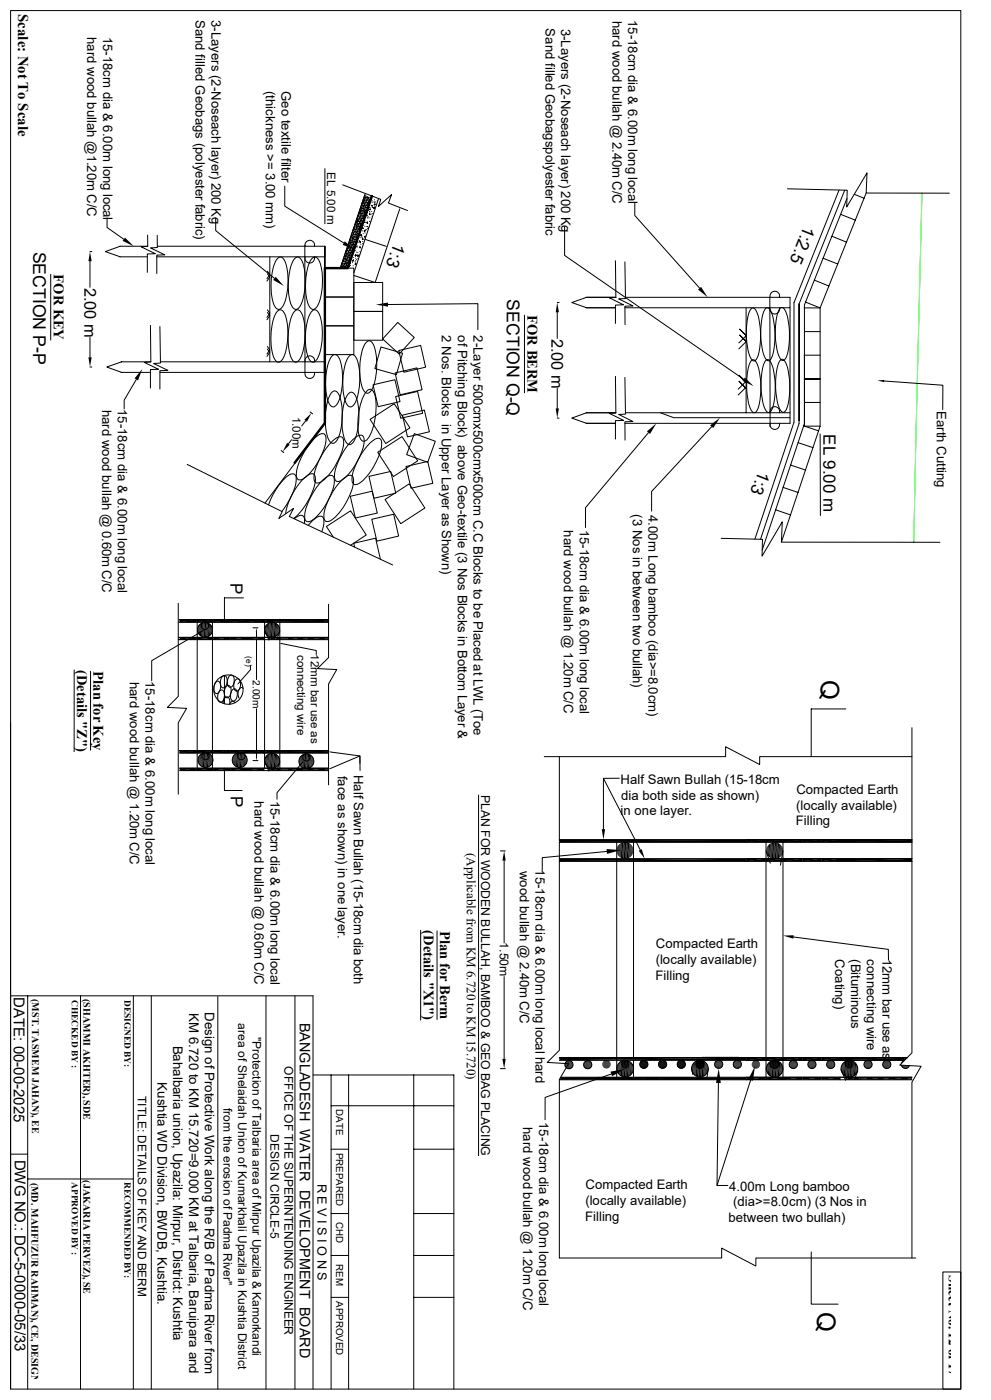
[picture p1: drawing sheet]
<svg xmlns="http://www.w3.org/2000/svg" width="297mm" height="420mm" viewBox="0 0 297 420" stroke-linecap="round" stroke-linejoin="round" font-family="sans-serif">
<defs><g id="words">
<g font-size="7.7">
<text x="246" y="203.9" transform="rotate(90 246 203.9)">Q</text>
<text x="244.9" y="393.6" transform="rotate(90 244.9 393.6)">Q</text>
</g>
<g font-size="5.3">
<text x="241" y="67.4" transform="rotate(112 241 67.4)">1:2.5</text>
<text x="9.9" y="75.5" transform="rotate(90 9.9 75.5)">SECTION P-P</text>
<text x="118.3" y="72.6" transform="rotate(112 118.3 72.6)">1:3</text>
<text x="151.9" y="89.8" transform="rotate(90 151.9 89.8)">SECTION Q-Q</text>
<text x="227.5" y="140.9" transform="rotate(112 227.5 140.9)">1:3</text>
</g>
<g font-size="5.1">
<text x="246.8" y="130.3" transform="rotate(90 246.8 130.3)">EL 9.00 m</text>
<text x="69.1" y="175" transform="rotate(90 69.1 175)">P</text>
<text x="69.2" y="238.7" transform="rotate(90 69.2 238.7)">P</text>
</g>
<g font-size="4.9">
<text x="25.3" y="86.3" transform="rotate(90 25.3 86.3)">2.00 m</text>
<text x="165.3" y="101.6" transform="rotate(90 165.3 101.6)">2.00 m</text>
</g>
<g font-size="4.5">
<text x="4.1" y="299.2" transform="rotate(90 4.1 299.2)">DATE: 00-00-2025</text>
<text x="4.4" y="347.9" transform="rotate(90 4.4 347.9)">DWG NO.: DC-5-0000-05/33</text>
</g>
<g font-size="4.4">
<text x="5.4" y="4.2" transform="rotate(90 5.4 4.2)">Scale: Not To Scale</text>
<text x="16.1" y="82.3" transform="rotate(90 16.1 82.3)">FOR KEY</text>
<text x="158.1" y="94.5" transform="rotate(90 158.1 94.5)">FOR BERM</text>
<text x="23.2" y="201" transform="rotate(90 23.2 201)">(Details &quot;Z&quot;)</text>
<text x="28.1" y="201.4" transform="rotate(90 28.1 201.4)">Plan for Key</text>
<text x="127" y="279.1" transform="rotate(90 127 279.1)">(Details &quot;X1&quot;)</text>
<text x="131.9" y="279.3" transform="rotate(90 131.9 279.3)">Plan for Berm</text>
</g>
<text font-size="4.3" x="89.8" y="306.8" transform="rotate(90 89.8 306.8)">BANGLADESH WATER DEVELOPMENT BOARD</text>
<g font-size="4">
<text x="56.7" y="304" transform="rotate(90 56.7 304)">KM 6.720 to KM 15.720=9.000 KM at Talbaria, Baruipara and</text>
<text x="61.4" y="303.7" transform="rotate(90 61.4 303.7)">Design of Protective Work along the R/B of Padma River from</text>
<text x="51.9" y="313.7" transform="rotate(90 51.9 313.7)">Bahalbaria union, Upazila: Mirpur, District: Kushtia</text>
<text x="47.2" y="324.7" transform="rotate(90 47.2 324.7)">Kushtia WD Division, BWDB, Kushtia.</text>
<text x="284.4" y="382.6" transform="rotate(90 284.4 382.6)">Sheet No. 12 of 17</text>
</g>
<g font-size="3.9">
<text x="58.6" y="6" transform="rotate(90 58.6 6)">Sand filled Geobags (polyester fabric)</text>
<text x="26.2" y="11.1" transform="rotate(90 26.2 11.1)">hard wood bullah @1.20m C/C</text>
<text x="30.9" y="11" transform="rotate(90 30.9 11)">15-18cm dia &amp; 6.00m long local</text>
<text x="63.4" y="6" transform="rotate(90 63.4 6)">3-Layers (2-Noseach layer) 200 Kg</text>
<text x="163.4" y="8.5" transform="rotate(90 163.4 8.5)">Sand filled Geobagspolyester fabric</text>
<text x="168.2" y="8.6" transform="rotate(90 168.2 8.6)">3-Layers (2-Noseach layer) 200 Kg</text>
<text x="183.5" y="6.2" transform="rotate(90 183.5 6.2)">hard wood bullah @ 2.40m C/C</text>
<text x="188.3" y="6" transform="rotate(90 188.3 6)">15-18cm dia &amp; 6.00m long local</text>
<text x="79.7" y="27.3" transform="rotate(90 79.7 27.3)">(thickness &gt;= 3.00 mm)</text>
<text x="84.4" y="27.3" transform="rotate(90 84.4 27.3)">Geo textile filter</text>
<text x="132.5" y="100.6" transform="rotate(90 132.5 100.6)">2 Nos. Blocks in Upper Layer as Shown)</text>
<text x="137.2" y="100.6" transform="rotate(90 137.2 100.6)">of Pitching Block) above Geo-textile (3 Nos Blocks in Bottom Layer &amp;</text>
<text x="141.9" y="100.6" transform="rotate(90 141.9 100.6)">2-Layer 500cmx500cmx500cm C.C Blocks to be Placed at LWL (Toe</text>
<text x="30.6" y="122.9" transform="rotate(90 30.6 122.9)">hard wood bullah @ 0.60m C/C</text>
<text x="35.3" y="122.7" transform="rotate(90 35.3 122.7)">15-18cm dia &amp; 6.00m long local</text>
<text x="280.8" y="123.3" transform="rotate(90 280.8 123.3)">Earth Cutting</text>
<text x="189.6" y="154.3" transform="rotate(90 189.6 154.3)">(3 Nos in between two bullah)</text>
<text x="194.4" y="154.5" transform="rotate(90 194.4 154.5)">4.00m Long bamboo (dia&gt;=8.0cm)</text>
<text x="169" y="159.1" transform="rotate(90 169 159.1)">hard wood bullah @ 1.20m C/C</text>
<text x="173.7" y="158.9" transform="rotate(90 173.7 158.9)">15-18cm dia &amp; 6.00m long local</text>
<text x="38.9" y="204.5" transform="rotate(90 38.9 204.5)">hard wood bullah @ 1.20m C/C</text>
<text x="43.6" y="204.3" transform="rotate(90 43.6 204.3)">15-18cm dia &amp; 6.00m long local</text>
<text x="101.3" y="232.7" transform="rotate(90 101.3 232.7)">face as shown) in one layer.</text>
<text x="106" y="232.4" transform="rotate(90 106 232.4)">Half Sawn Bullah (15-18cm dia both</text>
<text x="186" y="235.2">Half Sawn Bullah (15-18cm</text>
<text x="186.1" y="240">dia both side as shown)</text>
<text x="238.7" y="238.1">Compacted Earth</text>
<text x="76.2" y="240.4" transform="rotate(90 76.2 240.4)">hard wood bullah @ 0.60m C/C</text>
<text x="81" y="240.2" transform="rotate(90 81 240.2)">15-18cm dia &amp; 6.00m long local</text>
<text x="186" y="244.6">in one layer.</text>
<text x="238.6" y="242.9">(locally available)</text>
<text x="238.5" y="247.6">Filling</text>
<text x="139.9" y="255.9" transform="rotate(90 139.9 255.9)">(Applicable from KM 6.720 to KM 15.720)</text>
<text x="155.8" y="261.2" transform="rotate(90 155.8 261.2)">wood bullah @ 2.40m C/C</text>
<text x="160.5" y="260.8" transform="rotate(90 160.5 260.8)">15-18cm dia &amp; 6.00m long local hard</text>
<text x="196.6" y="284.5">Compacted Earth</text>
<text x="250.3" y="287.8" transform="rotate(90 250.3 287.8)">Coating)</text>
<text x="255.1" y="287.7" transform="rotate(90 255.1 287.7)">(Bituminous</text>
<text x="259.8" y="287.8" transform="rotate(90 259.8 287.8)">connecting wire</text>
<text x="264.5" y="287.6" transform="rotate(90 264.5 287.6)">12mm bar use as</text>
<text x="196.4" y="294">Filling</text>
<text x="196.5" y="289.3">(locally available)</text>
<text x="156.8" y="338.2" transform="rotate(90 156.8 338.2)">hard wood bullah @ 1.20m C/C</text>
<text x="161.5" y="336.6" transform="rotate(90 161.5 336.6)">15-18cm dia &amp; 6.00m long local</text>
<text x="175.5" y="356.7">Compacted Earth</text>
<text x="218.6" y="357.2">4.00m Long bamboo</text>
<text x="175.4" y="361.5">(locally available)</text>
<text x="219.7" y="361.9">(dia&gt;=8.0cm) (3 Nos in</text>
<text x="175.3" y="366.2">Filling</text>
<text x="218.4" y="366.7">between two bullah)</text>
</g>
<text font-size="3.8" x="95.2" y="355.1" transform="rotate(90 95.2 355.1)">R E V I S I O N S</text>
<g font-size="3.7">
<text x="144.2" y="238.5" transform="rotate(90 144.2 238.5)">PLAN FOR WOODEN BULLAH, BAMBOO &amp; GEO BAG PLACING</text>
<text x="149.8" y="282.7" transform="rotate(90 149.8 282.7)">1.50m</text>
</g>
<g font-size="3.6">
<text x="71.3" y="307" transform="rotate(90 71.3 307)">area of Shelaidah Union of Kumarkhali Upazila in Kushtia District</text>
<text x="75.7" y="311.1" transform="rotate(90 75.7 311.1)">&quot;Protection of Talbaria area of Mirpur Upazila &amp; Kamorkandi</text>
<text x="85.2" y="319.8" transform="rotate(90 85.2 319.8)">OFFICE OF THE SUPERINTENDING ENGINEER</text>
<text x="41.3" y="328.8" transform="rotate(90 41.3 328.8)">TITLE: DETAILS OF KEY AND BERM</text>
<text x="67" y="332.4" transform="rotate(90 67 332.4)">from the erosion of Padma River&quot;</text>
<text x="81.1" y="340.2" transform="rotate(90 81.1 340.2)">DESIGN CIRCLE-5</text>
</g>
<g font-size="3.5">
<text x="98" y="51.6" transform="rotate(90 98 51.6)">EL 5.00 m</text>
<text x="87.7" y="125" transform="rotate(90 87.7 125)">1.00m</text>
<text x="89.1" y="196.5" transform="rotate(90 89.1 196.5)">connecting wire</text>
<text x="93.2" y="196.3" transform="rotate(90 93.2 196.3)">12mm bar use as</text>
</g>
<g font-size="3">
<text x="75.8" y="204" transform="rotate(90 75.8 204)">2.00m</text>
<text x="9.7" y="299.7" transform="rotate(90 9.7 299.7)">(MST. TASMEM JAHAN), EE</text>
<text x="25.1" y="299.6" transform="rotate(90 25.1 299.6)">(SHAMMI AKHTER), SDE</text>
<text x="9.4" y="354.8" transform="rotate(90 9.4 354.8)">(MD. MAHFUZUR RAHMAN), CE, DESIGN</text>
<text x="25" y="354.1" transform="rotate(90 25 354.1)">(JAKARIA PERVEZ), SE</text>
</g>
<g font-size="2.9">
<text x="100.8" y="332.8" transform="rotate(90 100.8 332.8)">DATE</text>
<text x="100.8" y="345.8" transform="rotate(90 100.8 345.8)">PREPARED</text>
<text x="100.8" y="366.7" transform="rotate(90 100.8 366.7)">CHD</text>
<text x="100.8" y="379.3" transform="rotate(90 100.8 379.3)">REM</text>
<text x="100.8" y="390.3" transform="rotate(90 100.8 390.3)">APPROVED</text>
</g>
<g font-size="2.8">
<text x="21.5" y="300" transform="rotate(90 21.5 300)">CHECKED BY :</text>
<text x="37.3" y="300" transform="rotate(90 37.3 300)">DESIGNED BY:</text>
<text x="21.5" y="354.6" transform="rotate(90 21.5 354.6)">APPROVED BY :</text>
<text x="37.3" y="354.6" transform="rotate(90 37.3 354.6)">RECOMMENDED BY:</text>
</g>
<text font-size="2.5" x="73.7" y="196.9" transform="rotate(90 73.7 196.9)">(e)</text>
</g></defs>
<g fill="none" stroke="#000" stroke-width=".3">
<path d="M3.2 3.2h284.8v413.5h-284.8zM85.3 55.8v6l17.7 11.1M97.4 50.6v16.5M102.7 55.5l11.4 4.3-.7 2.1 3.9-3.5-.9 2.5 5.7 2.3M109 59.6h.1M109.1 59.4h.1M109.2 59.7h.1M109.2 59.3h.1M109.2 58.8h.1M109.3 60h-.2M109.3 59.9h.1M109.3 58.6h.1"/>
<path d="M109.3 59.6h.1M109.4 59.4h.2M109.5 58.9h.1M109.5 58l-7.5 22.4M109.6 59.2h.1M109.6 59.1h.1M109.6 58.7h.1M109.6 59.8h.1M109.7 60h.1M109.7 59.6h.1M109.7 59.3h.2M109.7 59h.1"/>
<path d="M110 59.9h.2M110.1 59h.1M110.1 59.4h.1M110.2 59.1h.1M110.2 59.2h.1M110.2 59.9h.1M110.2 59.5h.1M110.3 59.4h.1M110.3 59.6h.1M110.4 59.6h.1M110.4 59.2h.1M110.5 59.7h.1"/>
<path d="M110.5 59.3h.1M110.5 59.1h.1M110.7 59.9h-.1M110.8 59.4h.1M110.9 59.7h.1M111 59.1h.1M111 59.6h.1M111.5 58.8l-7.3 21.6h-6.8M112.2 59.9h.1M113.5 59.6l-7.5 22.3M236 56.6l17.9 .5-.2 5 6.1-10.2-.2 6 24.9 .1M251.5 57l-13.5 33.8v35.9l-11.8 35.1"/>
<path d="M253.2 57.1l-13.7 34.1v35.9l-11.6 34.7M253.8 59.6l-12.7 31.9v36.3M256 58.3l3 1.2M259.6 57.9l-13.8 34.5M27 75.5h.5M27 78.4v7.8M32.1 65.4v2.8l5 3.6M35.9 77h8.3M35.9 73.9h8.4M36 73.9l-4.4 1.6 4.4 1.5M44.2 70.5l.1 3.4-2 .1 4.3 2.1-2.4 .1v5.5M47.1 70.6l.1 3.7-2.1 .1 4.3 2.1h-2.4v5.5"/>
<path d="M47.2 73.9h50.2v3.1h-50.4M64.6 65.4v3.8l17.7 14.3M80.9 77v31.5M83.2 77.6l.3-.3a1.33 1.33 0 0 1 1.9 1.1 19.3 19.3 0 0 1-.7 13.6 1.2 1.2 0 0 1-1.2 .8 1.2 1.2 0 0 1-1.1-.9 18.5 18.5 0 0 1 .5-14zM88.3 77.6l.3-.3a1.33 1.33 0 0 1 2 1.1 19.3 19.3 0 0 1-.8 13.6 1.2 1.2 0 0 1-1.1 .8 1.2 1.2 0 0 1-1.2-.9 18.5 18.5 0 0 1 .6-14zM91.4 73.5v38.2a1.45 1.45 0 0 0 1.4 1.9 1.45 1.45 0 0 0 1.4-1.9M91.4 73.9a1.44 1.44 0 0 1 1.5-1.8 1.44 1.44 0 0 1 1.3 1.8M91.4 77a1.45 1.45 0 0 0 1.4 1.9 1.45 1.45 0 0 0 1.4-1.8M93.5 77.6l.3-.3a1.33 1.33 0 0 1 2 1.1 19.3 19.3 0 0 1-.8 13.6 1.2 1.2 0 0 1-1.2 .8 1.2 1.2 0 0 1-1.1-.9 18.5 18.5 0 0 1 .5-14zM102.4 79h.1M102.4 80h.1M102.5 79.1h.1"/>
<path d="M102.5 78.9h.1M102.6 79.6h.1M102.6 79.1h.1M102.6 80h.1M102.6 79.5h.1M102.6 78.7h.1M102.7 78.7h.1M102.7 79.2h.1M102.7 79.9h.1M102.8 79.9h.1M102.8 78.4h.1M102.9 79.8h.1"/>
<path d="M102.9 78.3h.1M102.9 78h.1M103 78.4h.2M103 79.6h.1M103 78.1h.1M103 78.4h.1M103 77.6h.1M103 78.5h.1M103 79.1h.1M103 79.8h.1M103 79.4h.1M103 79h.1"/>
<path d="M103.1 78.9h.1M103.1 79.8h.2M103.2 79.2h.1M103.2 77.8h.1M103.2 79.4h.1M103.2 79.1h.1M103.2 76.9h.1M103.3 77.6h.1M103.3 79.3h.1M103.3 78.3h.1M103.3 78.9h.1M103.3 76.9h.1"/>
<path d="M103.4 77.4h.1M103.4 77.3h.1M103.5 77h.1M103.5 76.6h.1M103.5 77.9h.1M103.5 78.8h.1M103.5 79.7h.1M103.5 79.2h.1M103.5 78.4h.1M103.5 77.5h.1M103.5 76.2h.1M103.5 76.8h.3"/>
<path d="M103.5 79l-.1 .1M103.5 79.8h.1M103.5 77.8h.1M103.5 76.1h.1M103.5 78.6h.1M103.5 80h.1M103.5 77.1h.1M103.6 78.5h.1M103.6 78.2h.1M103.6 77h.1M103.6 77.7h.1M103.6 77.5h.1"/>
<path d="M103.7 78.3h.1M103.7 75.5h.1M103.7 79.8h.1M103.7 78.7h.1M103.8 75.7h.1M103.8 79.2h.1M103.8 78.2h.1M103.8 78.7h.1M103.8 79h.1M103.8 75.2h.1M103.8 75.1h.1M103.8 79.7h.2"/>
<path d="M103.8 79.5h.1M103.8 75.6h.1M103.8 76.2h.1M103.8 75.3h.1M103.8 76h.2M103.9 77.4h.1M103.9 76.5h.1M103.9 76.9h.1M103.9 78.2h.1M103.9 79.1h.1M103.9 77.8h.1M103.9 76h.1"/>
<path d="M103.9 78h.1M103.9 76.6h.1M103.9 77.9h.1M103.9 76.8h.1M103.9 75h.1M103.9 79.3h.1M104 76.3h.1M104 76.1h.1M104 79.1h.1M104 77.5h.1M104 79.5l-.2 .1M104 74.8h.1"/>
<path d="M104 77.1h.1M104.1 77.6h.1M104.1 78.2h.1M104.1 76.2h.1M104.1 74.5h.1M104.1 78.9h.2M104.1 77h.1M104.2 75.2h.1M104.2 78h.1M104.2 78.8h.1M104.2 79.6h.1M104.2 74.6h-.1"/>
<path d="M104.2 77.3h.1M104.3 78.5h.1M104.3 74.1h.1M104.3 78.7h.1M104.3 75h.1M104.3 74.5h.1M104.3 73.7h.1M104.3 75.8h.1M104.3 75.1h.1M104.3 75.9h.1M104.3 74.3h.1M104.3 77.2h.1"/>
<path d="M104.3 76.7h.1M104.3 75.4h.2M104.3 76.4h.1M104.3 79h.1M104.3 78.1h.1M104.3 77.7h.1M104.3 76.8h.1M104.3 78h.1M104.4 78.9h.1M104.4 75.7h.1M104.4 79.4h.1M104.4 77.4h.1"/>
<path d="M104.4 74.2h.1M104.4 73.7h.1M104.4 77h.1M104.4 78.1h.2M104.4 75.9h.1M104.5 78.9h.1M104.5 74h.1M104.5 76.4h.1M104.5 73h.1M104.6 79.8v.1M104.6 75.1l.1 .1M104.6 74.4h-.1"/>
<path d="M104.6 78.1h.1M104.6 76.7h.1M104.6 73.4h.1M104.6 75.9h.1M104.6 76.9h.1M104.6 79.9l-.1 .1M104.6 76.4h.1M104.6 80h.1M104.6 72.9h.1M104.7 74h.1M104.7 73.7h.1M104.7 74.9h.1"/>
<path d="M104.7 73.5h.1M104.7 73.1h.1M104.7 72.7h.1M104.7 72.9h.1M104.7 75.1h.1M104.7 76.5h.1M104.7 73.9h.1M104.7 77h.1M104.7 75.7h.1M104.7 76.7h.1M104.7 77.9h.1M104.7 77.5h.1"/>
<path d="M104.7 76.2h.1M104.7 75.3h.1M104.7 73.6h.2M104.8 76.4h.1M104.8 77.8h.1M104.8 78h-.2M104.8 72.1h.1M104.8 73.6h.1M104.8 74.4h-.1M104.8 74.8h.1M104.8 73.9h.1M104.9 74.3h.1"/>
<path d="M104.9 73.4h.1M104.9 77.3h-.2M104.9 74.8h.1M104.9 71.9h.1M104.9 75.1h.1M104.9 79h.1M104.9 76h.1M104.9 77.5h.1M104.9 75.3h.1M105 77.4h.1M105 74.5h.1M105 72.1h.1"/>
<path d="M105 74.8h.1M105 79.6h.1M105 73h.1M105 75.9h.1M105 72.3h.1M105.1 78.9h.1M105.1 75.7l-.1 .1M105.1 74.4h.1M105.1 72.8h.1M105.1 71.5h.1M105.1 76.5h.1M105.1 73.8h.1"/>
<path d="M105.1 71.2h.1M105.1 74.3h.1M105.1 73.4h.1M105.1 71.7h.1M105.1 72.9h.1M105.1 76.2h.1M105.1 74.7h.1M105.1 73h.1M105.1 72.5h.1M105.1 72.1h.1M105.2 75.2h.1M105.2 75.6h.1"/>
<path d="M105.2 77h.1M105.2 76h.1M105.2 73.5h.1M105.2 72.3h.1M105.2 71.4h.1M105.2 76.7h.1M105.2 74.2h.1M105.2 73.2h.1M105.2 74.3h.1M105.2 72.7l-.1 .1M105.2 71.2l.1 .1M105.3 75h.1"/>
<path d="M105.3 73.7h.1M105.3 77.4h.1M105.3 73.2h.1M105.3 75.4h.1M105.4 75.7h.1M105.4 74.1h.1M105.4 73.9h.1M105.4 70.7h.1M105.4 75.3h.1M105.4 72.4h.1M105.5 71.2h.1M105.5 72.7h.1"/>
<path d="M105.5 74.6h.1M105.5 72.3h.1M105.5 70.9h.1M105.5 73.4h.1M105.5 70.8h.1M105.5 74.1h.1M105.5 70.7h.1M105.5 70.2h.1M105.5 75.1h.1M105.5 74.2h.1M105.5 73.3h.1M105.5 72.8h.1"/>
<path d="M105.5 72.4h.1M105.5 71.5h.1M105.5 71.1h.1M105.5 73.6h.1M105.5 71.6h.1M105.6 75.5h.1M105.6 75h.1M105.6 73.7h-.1M105.6 72.1h.1M105.6 74.6h.1M105.6 72h-.2M105.6 69.7h.1"/>
<path d="M105.6 70.6h.1M105.6 78.8h.1M105.6 70.5h.1M105.7 78.1v.2zM105.7 71.2h.1M105.7 74.9h.1M105.7 71.6h.1M105.7 74.7h.1M105.7 72.6h.1M105.7 73.2h.1M105.7 76.4h.1M105.7 74.6h.1"/>
<path d="M105.7 71.8h.1M105.7 71.9h.1M105.8 78.3h.1M105.8 73h.1M105.8 73.1h.1M105.8 72.7h.2M105.8 69.6h.1M105.8 70.3h.1M105.8 69h.1M105.8 79.7h.1M105.8 72.5h.1M105.8 69.1h.1"/>
<path d="M105.8 71.6h.1M105.9 74.4h.1M105.9 73.4h.1M105.9 70.1h.1M105.9 69.2h.1M105.9 77.9h.1M105.9 72.9h.1M105.9 69.6h.1M105.9 68.7h.1M105.9 69.7h.1M106 69.9h.1M106 77.3h.1"/>
<path d="M106 74h.1M106 73.1h.1M106 73.6h.1M106 72.3h.1M106 71.8h.1M106 71.4h.1M106 71h.1M106 70.5h.1M106 70.4h.1M106 73.9h.1M106 73.4h.1M106 74.5h.1"/>
<path d="M106 68.5h.1M106 70h.1M106 74.4h.1M106 71.1h.2M106.1 74.1h-.1M106.1 75.5h.1M106.1 72.6h.1M106.1 68.2h.1M106.1 71.4h.1M106.1 71.9h.2M106.1 74h.1M106.2 72.5h.1"/>
<path d="M106.2 69.6h.2M106.2 70.9h.1M106.2 73.8h.1M106.2 69.5h.1M106.2 71h.1M106.2 68.5h.1M106.2 68.1h.1M106.2 68.9h.1M106.3 68h.1M106.3 72.3h.1M106.3 73.3h.1M106.3 68.9h.1"/>
<path d="M106.3 70.8h.1M106.3 76.6h.1M106.3 70.4h.1M106.3 68.2h.1M106.3 69.5h.1M106.3 69h.1M106.3 68.6h.1M106.3 67.7h.1M106.3 69.3h.1M106.3 71.8h.1M106.3 68.4h.1M106.4 69.9h.1"/>
<path d="M106.4 72.8h.1M106.4 71.7h.1M106.4 73h.1M106.4 72.6h.1M106.4 72.1h.1M106.4 71.2h.1M106.4 67.8h.1M106.4 69.4h.1M106.4 74.3h.1M106.4 78.5h.1M106.4 71.1h.1M106.4 67.4h.1"/>
<path d="M106.5 74l.1 .1-.1 .1zM106.5 75.1h.1M106.5 72h.1M106.5 70.4h.1M106.5 69.8h.1M106.5 79.1l-.1 .2zM106.5 78.9h.1M106.5 77h.1M106.5 72.7h.1M106.5 69h.1M106.5 71.8h.1M106.5 69.3h.1"/>
<path d="M106.5 68.1h.1M106.6 76.5l.2 .1-.2 .2zM106.6 72.5h.1M106.6 67.5h.1M106.6 66.8h.1M106.6 70.3h.1M106.6 68.8h.1M106.6 77.6h.1M106.6 78.2h.1M106.6 67.3h.1M106.6 69.6h.1M106.6 67.4h.1"/>
<path d="M106.6 71.6h.1M106.6 70.7h.1M106.7 70.1h.1M106.7 70.2h.1M106.7 66.8h.1M106.7 71.2h.1M106.7 79.2h.1M106.7 68.7h.1M106.7 67.1h.1M106.7 67.8h.1M106.7 66.5h.1M106.7 70.3h.1"/>
<path d="M106.8 66.7h.1M106.8 67.6h.1M106.8 68.9h.1M106.8 66.3h.1M106.8 69.3h.1M106.8 68.5h.1M106.8 68h.1M106.8 68.2h.1M106.8 77.9h.1M106.8 71h.1M106.8 72h.1M106.8 71.1h.1"/>
<path d="M106.8 70.7h.1M106.8 70.2h.1M106.8 71.3h.1M106.8 71.5h.1M106.8 69.8h.1M106.8 67.3h.1M106.8 71.6h.1M106.8 71.2h.1M106.8 74h.1M106.8 71.7h.2M106.8 67.7h.1M106.9 76.6h.1"/>
<path d="M106.9 75.6h.1M106.9 68.7h.1M106.9 68.3h.1M106.9 68h.1M106.9 65.7h.2M106.9 66.8h.1M106.9 69.7h.1M107 66.7h.1M107 69.1h.1M107 68.2h.1M107 71h.1M107 69.5h.1"/>
<path d="M107 74.1h.1M107 68.6h.1M107.1 76.5v.3zM107.1 68h.1M107.1 69.6h.1M107.1 66.2h.1M107.1 70.2h.1M107.1 66.5h.1M107.1 65h.1M107.1 71h.1M107.1 70.1h.2M107.1 65.3h.1"/>
<path d="M107.1 67.2h.2M107.2 73.8h.1M107.2 69.2h.1M107.2 69.6h.1M107.2 70.7h.1M107.2 68.7h.1M107.2 68.3h.1M107.2 67.9h.1M107.2 67.4h.1M107.2 67h.1M107.2 66.1l.1 .1M107.2 65.7h.1"/>
<path d="M107.2 76.6l-.1 .2zM107.2 77.6h.1M107.2 75.7h.1M107.2 70.5h.1M107.2 67.7h.1M107.2 67.1h.1M107.2 66.6h-.1M107.3 69h.1M107.3 67.6h.1M107.3 72.8h.1M107.3 76.9h.1M107.3 68.7h.1"/>
<path d="M107.3 64.7h.1M107.4 66.1h.1M107.4 76.7h.1M107.4 70.4h.1M107.4 67.1h.1M107.4 68h.1M107.4 65.7h.1M107.4 64.6h.1M107.4 68.8h.1M107.4 69.4h.1M107.4 65h.1M107.4 70.1h.1"/>
<path d="M107.4 64.9l-.1 .1M107.4 67.4h.1M107.5 66.4h.2M107.5 68.5h.1M107.5 65.9h.1M107.5 64.4h.1M107.5 67.9h.1M107.5 64.6h.1M107.6 68.5h.1M107.6 63.8h.1M107.6 68.9h.1M107.6 65.5h.1"/>
<path d="M107.6 76.4h.1M107.6 67.1h.1M107.6 64.6h.1M107.6 72.5h.1M107.6 68.2h.1M107.6 68.6h.1M107.6 67.9h.1M107.6 67.7h.1M107.6 67.3h.1M107.6 66.9h.1M107.6 66h.1M107.6 65.1h.1"/>
<path d="M107.7 69.5h.1M107.7 69h.1M107.7 64.2h-.1M107.7 68.4h.1M107.7 69.4h.1M107.7 64.1h.1M107.7 72.1h.1M107.7 65.4h.1M107.7 64.9h.1M107.7 65.5l-.1 .1M107.7 68.9h.1M107.7 63.9h.1"/>
<path d="M107.7 66.4h.1M107.7 68.2h.1M107.8 66.7h.1M107.8 63.5h.1M107.8 74h.1M107.8 65.6h.1M107.8 65.2h.1M107.8 66.9h.1M107.9 72.5v.2zM107.9 66.3h.1M107.9 62.9h.1M107.9 71.3h.1"/>
<path d="M107.9 75.4h.1M107.9 63.7h.1M107.9 66.4h.1M107.9 74.1l.1 .2h-.1zM107.9 70.6h.1M107.9 63.9h.1M107.9 67.1h.1M107.9 67.3h.1M107.9 63.4h.1M107.9 74.4h.1M107.9 72.5h.1M107.9 67.9h.1"/>
<path d="M107.9 64.3h.1M108 64.1h.1M108 72.9h.1M108 63.6h.1M108 64.9h.1M108 64.6h.1M108 63.2h.1M108 62.7h.1M108 63.3h.1M108 67.8h.1M108 67.1h.1M108 66.4h.1"/>
<path d="M108 66.7h.1M108 66.3h.1M108 63.8h.1M108 68h.1M108 67.3h.1M108 67.2h.1M108 65.9h.1M108 65.4h.1M108 63.4h.1M108.1 64.8h.1M108.1 68.2h.1M108.1 73.4h.1"/>
<path d="M108.1 65.3h.1M108.1 63.3h.1M108.2 70.4l.2 .2-.2 .1zM108.2 66.1h.1M108.2 67.6h-.2M108.2 70.4h.1M108.2 65.5h.1M108.2 71.2h.1M108.2 64.8h.1M108.2 66.3h.1M108.2 64.6h.1M108.2 62.6h.1"/>
<path d="M108.2 63.1h.1M108.2 62.3h.1M108.3 67h.1M108.3 67.2h.1M108.3 62.8h.1M108.3 63.3h.1M108.3 66.2h.1M108.4 64.3h.1M108.4 67.1h.1M108.4 62.3h.1M108.4 64h.1M108.4 63.1h.1"/>
<path d="M108.4 62.2h.1M108.4 61.7h.1M108.4 62.6l.1 .1M108.4 63.9h.1M108.4 71h.1M108.4 65.6h.1M108.4 63.2h.1M108.4 64.4h.1M108.4 63.5h.1M108.4 62.8h.1M108.5 64.8h.1M108.5 64.9h.1"/>
<path d="M108.5 67h.1M108.5 66.2h.1M108.5 65.2h.1M108.5 64.1h.1M108.5 63.7h.1M108.5 61h.1M108.5 65.7h-.3M108.5 65.4h.1M108.5 68.2h.1M108.5 66.9h.1M108.5 61.3h-.1M108.5 61.1h.1"/>
<path d="M108.5 61.8h.1M108.5 63.9h.1M108.5 63.2h.1M108.6 66.6h-.2M108.6 62.5h.1M108.6 60.7h.1M108.6 64.1h.1M108.6 62.4h.1M108.6 66.2h.1M108.6 71.6l.2 .2h-.2zM108.6 69.3h.1M108.6 64.6h.1"/>
<path d="M108.6 61.2h.1M108.6 61h.1M108.7 68.4v.2zM108.7 72.4h.1M108.7 73.1h.1M108.7 71.2h.1M108.7 68.2h.1M108.7 63.2h.1M108.7 64.1h.1M108.7 65.1h.1M108.7 60.7h.1M108.8 60.2h.1"/>
<path d="M108.8 65.1h.1M108.8 63.6h.1M108.8 65h.1M108.8 61.6h.1M108.8 64h.1M108.8 62.1h.1M108.8 60.6h.1M108.8 65.5l.1 .1M108.8 64.7h.1M108.8 63.5h.1M108.8 60.3h.1M108.8 62.9h.1"/>
<path d="M108.8 70.1h.1M108.8 63.8h.1M108.8 63.4h.1M108.8 62.5h.1M108.8 62h.1M108.8 61.2h.1M108.8 60.7h.1M108.8 61h.1M108.9 64.8h.1M108.9 65h.1M108.9 65.2h.1M108.9 64.2h.1"/>
<path d="M108.9 65.4h.1M108.9 60.5h.1M108.9 61.7h.1M108.9 63.3h.1M108.9 62.5h.1M109 61.8h.1M109 71.7h.1M109 63h.1M109 67.6h.1M109 60.3h.1M109.1 62.5h.1M109.1 64.5h.1"/>
<path d="M109.1 63.2h.1M109.1 63.5h.1M109.1 62.9h.1M109.1 63.9h.1M109.1 62.4h-.1M109.1 69.6h.1M109.1 61.5h.1M109.1 69.2h.1M109.1 64.3h.1M109.1 60.2h.2M109.1 60.5h.1M109.2 69.5h.1"/>
<path d="M109.2 64.6h.1M109.2 62.8h.1M109.2 60.9h.1M109.2 63.4h.1M109.2 61.3h.1M109.3 70.9v.2zM109.3 66.7h.1M109.3 60.6h.1M109.3 62.7h.1M109.3 62.4h.1M109.3 63.2h.1M109.3 64.4h.1"/>
<path d="M109.3 64.1h.1M109.3 63.7h.1M109.3 61.9h.1M109.3 61h.1M109.3 61.6h.1M109.3 64.6h.1M109.3 61.2h.1M109.3 69.1v.2zM109.3 67.9h.1M109.3 66.1h.1M109.3 61.4v.1M109.4 69.9h.1"/>
<path d="M109.4 63.1h.1M109.4 64.3h.1M109.4 60.9h.1M109.4 71.8l6.4 2.1M109.4 63.8h.1M109.4 61.8h.1M109.5 68.9h.1M109.5 62.3h.1M109.5 60.8l.2 .1M109.5 62.2h.1M109.5 63.7h.1M109.5 60.1h.1"/>
<path d="M109.6 66.7h.1M109.6 61.8h.1M109.6 70.8h.1M109.6 60.7h.1M109.6 63.5h.1M109.6 62.8h.1M109.6 61.6h.1M109.6 63.2h.1M109.6 62h.1M109.7 63.1h.1M109.7 62.2h.1M109.7 61.8h.1"/>
<path d="M109.7 62.7h.1M109.7 61.3h.1M109.7 60.5h.1M109.7 62.3h.1M109.8 64.4l.2 .1-.2 .2zM109.8 60.3h.1M109.8 68.9h.1M109.8 60.7h.1M109.8 61.7h.1M109.8 63h.1M109.9 60.2h.1M109.9 60h.1"/>
<path d="M109.9 61.6h.1M109.9 63.8h.1M109.9 60.7h.1M109.9 61.2h.1M109.9 60.1h.1M110 67.9l.2 .1M110 61.6h.1M110 66.8l.1 .3zM110 63.8h.1M110 61.5h.1M110 61.3h.1M110.1 66.6l-.1 .2z"/>
<path d="M110.1 64.7h.1M110.1 63.9h.1M110.1 65.2h.1M110.1 61.1l.1 .1M110.1 68.6h.1M110.1 66.7h.1M110.1 62.1h.1M110.1 60.3h.1M110.1 60.7h.1M110.1 61.6h.1M110.1 62.2h.1M110.2 61h.1"/>
<path d="M110.2 65.4h.1M110.3 60.9h.1M110.3 60.1h.1M110.4 63.1h.1M110.4 62.9h.1M110.4 68.2v.2M110.4 68.2v.1M110.4 60.7h-.1M110.4 65.1h.1M110.4 60.5h.1M110.5 61h.1M110.5 60.6h.1"/>
<path d="M110.5 60.2h.1M110.5 60.4h.1M110.6 60.5h.1M110.6 60.2h.1M110.7 62.3h.1M110.7 66.4h.1M110.7 60.1h.1M110.8 64.1l-.1 .2zM110.8 63.5h.1M110.8 61.6h.1M110.8 62.7l.1 .2zM110.8 65.4h.1"/>
<path d="M110.8 64.4h.1M110.8 63.6h.1M110.9 62.2h.1M110.9 66.3h.1M111 62.7h.1M111.2 64.3h.1M111.3 65.7h.1M111.4 63.5h.1M111.4 61.7h.1M111.5 61.6l.1 .2h-.2zM111.5 60.8h.1M111.5 60.2h.1"/>
<path d="M111.5 64.9h.1M111.5 64.1h.1M111.5 62.1h.2M111.8 60.6h.1M112 62.2l.2 .2-.1 .1zM112.1 61.5h.1M112.2 61.2l.1 .2zM112.3 60.8h.1M112.3 61.8h.1M112.4 60.5h.1M112.4 60.6h.1M112.6 61.2h.1"/>
<path d="M113 60.3h.1M119.8 62.7l-7.4 22.1-6.4-2.2M169.2 68v8.6l53.7 37.2M184.4 78.2l.2 11-2 .1 4.3 2.1-2.5 .1v5.5M187.3 78.6l.2 11-2.1 .1 4.3 2.1-2.4 .1v5.5M190.2 61v3.6l19.5 21.8M246.7 77.5l4.4 1.7M249.3 70.9l4.4 1.7M251.9 64.3l4.4 1.7M15.2 82.3v19.7M45.1 97.6l.1 11-2 .1 4.3 2.1-2.4 .1v5.5M47.9 98l.2 10.9-2 .2 4.2 2-2.4 .1v5.5"/>
<path d="M80.1 81.4l.8 .9-.9 1.3M80.1 82.1l.8 1-.9 1.2M80.1 93l.8 .9-.9 1.3M80.1 93.7l.8 1-.9 1.2M83.1 93.4l.3-.3a1.33 1.33 0 0 1 2 1.2 19.3 19.3 0 0 1-.8 13.6 1.2 1.2 0 0 1-1.2 .8 1.2 1.2 0 0 1-1.1-.9 18.5 18.5 0 0 1 .5-14.1zM88.3 93.4l.3-.3a1.33 1.33 0 0 1 2 1.2 19.3 19.3 0 0 1-.8 13.6 1.2 1.2 0 0 1-1.2 .8 1.2 1.2 0 0 1-1.1-.9 18.5 18.5 0 0 1 .5-14.1zM93.5 93.4l.3-.3a1.33 1.33 0 0 1 1.9 1.2 19.3 19.3 0 0 1-.7 13.6 1.2 1.2 0 0 1-1.2 .8 1.2 1.2 0 0 1-1.1-.9 18.5 18.5 0 0 1 .5-14.1zM97.4 80.4h8.6v8.7h-8.6zM97.4 89.1h8.6v8.6h-8.6zM97.4 97.7h8.6v8.7h-8.6zM102.1 80.3h.1M102.2 80.1h.1"/>
<path d="M102.6 80.2h.1M102.7 80.1h.1M102.8 80h.1M103 80.3h.1M103.5 80.2h.1M103.5 80.1h.1M103.9 80h.1M106 84.8h8.7v8.6h-8.7zM106 93.4h8.7v8.7h-8.7zM116.3 91.4l26.9-.3v7.8M119.2 96.7l5 4.6-4.6 4.9-4.9-4.5zM157.2 94.5v23.4"/>
<path d="M167 90.8h.6M167 93.7v7.8M175.7 92.3h8.7M175.7 89.2h8.9M175.8 89.2l-4.4 1.6 4.4 1.5M187.5 89.2h49.3v3.1h-49.5M223.6 92.3v31.5M225.2 92.6l.4-.2a3.6 3.6 0 0 1 1.8 3.1 21.4 21.4 0 0 1-.7 12.3l-.7 .5a3.6 3.6 0 0 1-1.8-3.2 21.4 21.4 0 0 1 .7-12.2zM229.5 92.5l.5-.2a3.6 3.6 0 0 1 1.7 3.2 21.4 21.4 0 0 1-.7 12.2l-.7 .5a3.6 3.6 0 0 1-1.8-3.1 21.4 21.4 0 0 1 .7-12.3zM230.7 89.2l.1 38.8M230.8 89.2a1.44 1.44 0 0 1 1.4-1.8 1.44 1.44 0 0 1 1.4 1.8M230.8 92.3a1.45 1.45 0 0 0 1.4 1.9 1.45 1.45 0 0 0 1.4-1.8"/>
<path d="M233.8 92.5l.5-.3a3.6 3.6 0 0 1 1.8 3.2 21.4 21.4 0 0 1-.7 12.3l-.7 .5a3.6 3.6 0 0 1-1.8-3.2 21.4 21.4 0 0 1 .7-12.2zM236.8 92.3v34.7h-49.5M241 92.4h4.8M241.1 99.5h4.7M241.4 90.6l4.4 1.8M244.1 84l4.3 1.8M245.8 92.4v35.4M27 110.1h.5M27 101.2v6M36.3 108.5h8.9M36.3 111.7h8.8M36.4 108.5l-4.4 1.6 4.4 1.6"/>
<path d="M40.9 113.8l-3.7 6.3v2.6M47.9 111.7h49.5M48 108.5h49.4v3.2M80.1 104l.8 .9-.9 1.3M80.1 104.7l.8 1-.9 1.2M91.4 108.5a1.44 1.44 0 0 1 1.5-1.7 1.44 1.44 0 0 1 1.3 1.8M97.4 111.7v-37.8v53M99.4 117.7l.3-.2a1.33 1.33 0 0 1 2 1.1 19.3 19.3 0 0 1-.8 13.6 1.2 1.2 0 0 1-1.2 .8 1.2 1.2 0 0 1-1.1-.9 18.5 18.5 0 0 1 .5-14zM99.5 106.8l.3-.2a1.33 1.33 0 0 1 2 1.1 19.3 19.3 0 0 1-.8 13.6 1.2 1.2 0 0 1-1.2 .8 1.2 1.2 0 0 1-1.1-.9 18.5 18.5 0 0 1 .5-14.1zM104.4 118.1l.3-.2a1.33 1.33 0 0 1 2 1.1 19.3 19.3 0 0 1-.8 13.6 1.2 1.2 0 0 1-1.2 .8 1.2 1.2 0 0 1-1.1-.9 18.5 18.5 0 0 1 .5-14.1zM104.7 106.8l.3-.2a1.33 1.33 0 0 1 1.9 1.1 19.3 19.3 0 0 1-.7 13.6 1.2 1.2 0 0 1-1.2 .8 1.2 1.2 0 0 1-1.1-.9 18.5 18.5 0 0 1 .5-14.1zM109.8 102.7l.3-.3a1.33 1.33 0 0 1 1.9 1.2 19.3 19.3 0 0 1-.7 13.6 1.2 1.2 0 0 1-1.2 .8 1.2 1.2 0 0 1-1.1-.9 18.5 18.5 0 0 1 .5-14.1z"/>
<path d="M110.1 117.1l.9-.3a3.5 3.5 0 0 1 1.6 3.4 17.6 17.6 0 0 1-2.7 11.8l-1 .4a3.5 3.5 0 0 1-1.6-3.5 17.6 17.6 0 0 1 2.8-11.8zM111.8 115.4l6.6-1.5 1.5 6.6-6.6 1.5zM114.2 104.1l6.4 1.9-1.8 6.4-6.4-1.8zM118.4 111.9l6.6-1.5 1.5 6.5-6.6 1.5zM118.6 119l6.5-1.6 1.6 6.6-6.6 1.5zM119.5 105.2l6.6-1.6 1.5 6.6-6.6 1.5zM167 116.5v6M184.4 112.9l.2 11-2 .1 4.3 2.1-2.5 .1v5.5M187.3 113.2l.2 11-2.1 .1 4.3 2.1-2.4 .1v5.5M223.4 114.6l-1.9-2 1.9 2-2.2 2.2M223.4 116.3l-1.9-1.9 1.9 1.9-2.2 2.2M223.6 100.7l-1.9-1.9 1.9 1.9-2.2 2.2"/>
<path d="M223.6 102.4l-1.9-1.9 1.9 1.9-2.2 2.2M225.3 108.1l.4-.2a3.6 3.6 0 0 1 1.8 3.2 21.4 21.4 0 0 1-.7 12.2l-.7 .5a3.6 3.6 0 0 1-1.8-3.2 21.4 21.4 0 0 1 .7-12.2zM229.6 108.1l.4-.2a3.6 3.6 0 0 1 1.8 3.1 21.4 21.4 0 0 1-.7 12.3l-.7 .5a3.6 3.6 0 0 1-1.8-3.2 21.4 21.4 0 0 1 .7-12.2zM233.9 108l.5-.2a3.6 3.6 0 0 1 1.8 3.2 21.4 21.4 0 0 1-.7 12.2l-.8 .5a3.6 3.6 0 0 1-1.7-3.2 21.4 21.4 0 0 1 .7-12.2zM241 106.6h4.8M241 113.7h4.8M241.1 106.6v21.2h4.7M265 114.3l17.6 1.3-.1 7.3M56.1 139.3l28.5 14.2-1 2 4.4-3-1.3 2.4 31 14.6M84.3 135.2l.7 .6M87.4 131.9l-1 1.2M88.3 138.9l9.2-12-18.1 24"/>
<path d="M91.6 126.2l-1.2 1.6M92.9 123.6l.8 .6M94.3 131.4l1-.8a1.39 1.39 0 0 1 1.8-.4 1.39 1.39 0 0 1 .6 1.8 18.8 18.8 0 0 1-6.9 11.7 1.19 1.19 0 0 1-1.4 .2 1.19 1.19 0 0 1-.6-1.3 19.3 19.3 0 0 1 5.5-11.2zM99.6 132.3l1-.7a1.39 1.39 0 0 1 1.8-.5 1.39 1.39 0 0 1 .6 1.8 18.8 18.8 0 0 1-6.9 11.8 1.19 1.19 0 0 1-1.4 .1 1.19 1.19 0 0 1-.6-1.3 19.3 19.3 0 0 1 5.5-11.2zM105.7 131.9l1-.8a1.39 1.39 0 0 1 1.9-.5 1.39 1.39 0 0 1 .5 1.9 18.8 18.8 0 0 1-6.9 11.7 1.19 1.19 0 0 1-1.4 .2 1.19 1.19 0 0 1-.6-1.4 19.3 19.3 0 0 1 5.5-11.1zM110.9 125.8l7.3-4.7 4.7 7.3-7.3 4.7zM111 132.8l1-.8a1.39 1.39 0 0 1 1.8-.4 1.39 1.39 0 0 1 .6 1.8 18.8 18.8 0 0 1-6.9 11.7 1.19 1.19 0 0 1-1.4 .2 1.19 1.19 0 0 1-.6-1.3 19.3 19.3 0 0 1 5.5-11.2zM113.2 135.7l7.3-4.7 4.7 7.3-7.3 4.7zM120.6 124.5l6.6-1.5 1.5 6.5-6.6 1.6zM121.7 140l6.5-1.6 1.5 6.6-6.5 1.5zM124.2 130.1l6.3 2.3-2.3 6.3-6.3-2.3zM167 125.4h.6"/>
<path d="M175.7 123.8h8.9M175.7 127h8.7M175.8 123.8l-4.4 1.6 4.4 1.6M187.5 123.8h49.3M194.4 129.8l-18.9 22.5v5.9M197.9 123.8l4 1.5h34.9M213.3 128l-18 19.4v5.9M230.8 123.8a1.44 1.44 0 0 1 1.4-1.8 1.44 1.44 0 0 1 1.4 1.8M230.8 127a1.45 1.45 0 0 0 1.4 1.8 1.45 1.45 0 0 0 1.4-1.8M236.9 139.5l4.5 1.5M239.2 132.8l4.4 1.5M240.8 127.8l4.5 1.4"/>
<path d="M241.1 120.7h4.7M241.1 127.1l-12.7 37.9M245.8 127.8l-11.6 34.8M245.8 130.2l.1 24.4M80.5 151.5a18.6 18.6 0 0 1 6.2-9 1.29 1.29 0 0 1 1.7-.1 1.29 1.29 0 0 1 .4 1.6 19.2 19.2 0 0 1-4.3 9.5M85.6 154.1a18.5 18.5 0 0 1 7-11.7 1.18 1.18 0 0 1 1.4-.2 1.18 1.18 0 0 1 .5 1.4 18.7 18.7 0 0 1-6.5 11.9M88.2 155.6l1-.7a1.21 1.21 0 0 1 1.4-.3 1.21 1.21 0 0 1 .7 1.3l-.1 1.2M92.4 157.6a6.2 6.2 0 0 1 3.7-2.7h.3a3.4 3.4 0 0 1 .3 3.8l-.3 .9M96.8 143.9l1-.7a1.39 1.39 0 0 1 1.8-.5 1.39 1.39 0 0 1 .6 1.8 18.8 18.8 0 0 1-6.9 11.8 1.19 1.19 0 0 1-1.4 .1 1.19 1.19 0 0 1-.6-1.3 19.3 19.3 0 0 1 5.5-11.2zM102.6 143.9l.9-.8a1.39 1.39 0 0 1 1.9-.4 1.39 1.39 0 0 1 .6 1.8 18.8 18.8 0 0 1-6.9 11.7 1.19 1.19 0 0 1-1.5 .2 1.19 1.19 0 0 1-.5-1.3 19.3 19.3 0 0 1 5.5-11.2zM105 148.9l6.5-1.5 1.6 6.5-6.6 1.5zM110.6 142.9l6.5-1.5 1.5 6.6-6.5 1.5z"/>
<path d="M111.4 155.8l6.6-1.5 1.5 6.5-6.6 1.5zM115.4 149.9l7.2-4.7 4.7 7.2-7.2 4.7zM232.5 153l4.4 1.5M234.7 146.2l4.5 1.5M73 179.4h-5.7v7.2M99.9 161.2l-2.1-3.3 7.3-4.7 4.7 7.3-4.7 3.1M106.3 164.1l-.3-1.1 6.6-1.5 1.4 6.3M216.2 161.5l12.3 .3-.1 5 6-10.3-.2 6.1 47.5 .1M53.4 181v27.9l-3.2 3.3 5.7 .3-2.5 4.3v21.5M53.4 186.6h45.1h-44.7M53.4 191.2h45.1M53.4 191.9h45.1"/>
<path d="M53.8 185.9h44.7M54.1 191.8h10.5M59.1 186.6v43.9M59.3 187.9v2M59.5 187.6v2.7M59.8 187.3v3.3M61 189.1l-15.5 9.1v6M63.1 187.3v3.3M63.4 187.6v2.7M63.5 187.9v2M63.7 186.6v43.9M67.3 191.2v.7"/>
<path d="M75.1 199.6v1.3l-3.7 4.2M75.8 188.3h1.5M76.9 189.5v14.4M79.1 185.9v.7M79.1 191.2v.7M79.3 186.6v43.9M79.3 189.1l1.3 2.9M79.5 187.9v2M79.7 187.6v2.7M79.9 187.3v3.3M83.2 187.3v3.3M83.5 187.6v2.7"/>
<path d="M83.7 187.9v2M83.9 189.5l-1 2.3M83.9 186.6v43.9M84.2 193l10.6 2.2v1.1M98.5 181.3v16l-3.3 3.3 5.7 .3-2.4 4.3v30.3M3.2 216.8v199.9M22.2 201v24.5M27.1 201.4v23.6M64.6 204.7a.9 .9 0 0 1 1.2-.2 .9 .9 0 0 1 .3 1.2 2.01 2.01 0 0 1-1.2 2.4 2.35 2.35 0 0 1-.3-3.4zM65.7 207.3a.9 .9 0 0 1 1.2-.2 .9 .9 0 0 1 .4 1.2 2.01 2.01 0 0 1-1.3 2.4 2.35 2.35 0 0 1-.3-3.4zM66.5 203a.9 .9 0 0 1 1.2-.2 .9 .9 0 0 1 .4 1.2 2.01 2.01 0 0 1-1.3 2.4 2.35 2.35 0 0 1-.3-3.4zM67.3 202.6v8.6"/>
<path d="M67.7 206a.9 .9 0 0 1 1.2-.2 .9 .9 0 0 1 .4 1.1 2.01 2.01 0 0 1-1.3 2.4 2.35 2.35 0 0 1-.3-3.3zM68.7 202.9a.9 .9 0 0 1 1.1-.2 .9 .9 0 0 1 .4 1.1 2.01 2.01 0 0 1-1.2 2.4 2.35 2.35 0 0 1-.3-3.3zM69.6 207a.9 .9 0 0 1 1.2-.2 .9 .9 0 0 1 .3 1.1 2.01 2.01 0 0 1-1.2 2.5 2.35 2.35 0 0 1-.3-3.4zM70.4 210.8a.85 .85 0 0 0-1-.4 .85 .85 0 0 0-.6 .9 1.52 1.52 0 0 0-.9-2.2l-.7 .6-.4 1.3M70.6 204a.9 .9 0 0 1 1.1-.2 .9 .9 0 0 1 .4 1.1 2.01 2.01 0 0 1-1.2 2.4 2.35 2.35 0 0 1-.3-3.3zM72.9 206.5l-.2-.1a1.3 1.3 0 0 0-1.4 1.7l.4 1.3M76.9 212.6v14.4M253.5 212.7h-10.4v14.3M273.3 218.3v34M53.8 225.2h44.7M53.8 225.9h44.7M53.8 230.5h44.7"/>
<path d="M53.8 231.2h44.7M54.1 231.1h10.5M59.5 227v2M59.7 226.7v2.7M59.9 226.4v3.3M63.2 226.4v3.3M63.5 226.7v2.7M67.3 230.5v6.7h5.3M67.3 225.2v.7M69.7 227v2M69.9 226.7v2.7M70.2 226.4v3.3"/>
<path d="M70.5 226.1v3.9M73.5 226.4v3.3M73.7 226.7v2.7M73.9 227v2M75.8 228.2h1.5M79.1 225.2v.7M79.1 230.5v.7M79.3 228.4l1.3 2.9M79.5 227.2v2M79.7 226.9v2.7M79.9 226.5v3.4M83.2 226.5v3.4"/>
<path d="M83.5 226.9v2.7M83.7 227.2v2M83.9 228.8l-1 2.3M89.9 227v2.7M90.2 226.7v3.3M90.8 228.6l-7.8 9.2v2M93.5 226.7v3.3M93.7 227v2.7M99 225.6l8.9 1.2v4.3M107.9 229v-2.2l-9 3.8M143.4 238.5v108.2M163.1 227h54.4v-3l10.2 5.4v-2.4h45.6"/>
<path d="M167.6 227v25.3h105.7v63.5l-3.6 3.7 6.4 .4-2.8 4.8v52.7M180.8 233.5l11.1 21.5M185.6 233.5h-4.8v15.3M150 255.3h1.4M151.1 258.2v24.7M167.6 251.9h105.7M167.6 258.4h105.7M167.6 257.6h105.7M181.8 255.4l-19.3 1.9v3.7M184.8 252.6v70.6M185 254v2.2M185.2 253.6v3.1"/>
<path d="M189.2 253.3v3.7M189.4 253.6v3.1M189.7 254v2.2M189.9 252.6v70.6M229.6 252.6v70.6M229.6 255.3l1.2 3.7M229.8 254.1v2.2M230 253.7v3.1M230.3 253.4v3.7M234.3 253.7v3.1M234.5 254.1v2.2M234.7 252.7v70.5"/>
<path d="M234.7 255.3l-.8 4.2M273.3 252.6h-105.7v62.5l-3.6 3.6 6.4 .4-2.8 4.7v53.6h48.7v-3l10.2 5.4v-2.4h47.9M126.1 279.1v26.9M131 279.3v26.6M3.2 298.7h90.6v118M8.3 298.7v118M24.1 298.7v118M40 298.7v118M45.3 298.7v118M65.3 299v117.7M79.7 298.7v118M88.4 298.7v118"/>
<path d="M151.1 293v24.7M237.8 281.1l28.4 3.7 .1 3.2M167.6 318.1h103.5l-.5 .2-.4 .7M167.6 317.3h104.3zM167.6 317.4h3.5M169.8 318.3v2.2M169.9 318.3v2.3M170.2 318.2v2.5M170.4 318.2v2.5M170.6 318.2v2.5M170.8 318.2v2.5M171 318.3v2.3"/>
<path d="M171.3 318.3v2.2M175.3 318.3v2.2M175.5 318.3v2.3M175.8 318.2v2.5M176 318.2v2.5M176.2 318.2v2.5M176.5 318.2v2.5M176.7 318.3v2.3M176.9 318.3v2.2M181 318.2v2.1M181.2 318.1v2.4M181.4 318v2.5"/>
<path d="M181.7 318v2.5M181.9 318v2.5M182.1 318v2.5M182.3 318.1v2.4M182.5 318.2v2.1M185 319.4v2.3M185.2 319.1v3M186.6 318.2v2.1M186.8 318.1v2.4M187 318v2.5M187.2 318v2.5M187.5 318v2.5"/>
<path d="M187.7 318v2.5M187.9 318.1v2.4M188.1 318.2v2.1M189.2 318.7v3.8M189.5 319.1v3M189.7 319.4v2.3M192.2 318.2v2.2M192.4 318.1v2.4M192.6 318v2.5M192.8 318v2.5M193.1 318v2.5M193.3 318v2.5"/>
<path d="M193.5 318.1v2.4M193.7 318.2v2.2M197.8 318.2v2.2M198 318.1v2.4M198.2 318v2.5M198.5 318v2.5M198.7 318v2.5M198.9 318v2.5M199.1 318.1v2.4M199.3 318.2v2.2M203.4 318.2v2.2M203.6 318.1v2.4"/>
<path d="M203.8 318v2.5M204 318v2.5M204.3 318v2.5M204.5 318v2.5M204.7 318.1v2.4M204.9 318.2v2.2M207.4 319.4v2.3M207.6 319.1v3M207.9 318.7v3.8M209 318.2v2.2M209.2 318.1v2.4M209.4 318v2.5"/>
<path d="M209.7 318v2.5M209.9 318v2.5M210.1 318v2.5M210.3 318.1v2.4M210.5 317.2h10.9M210.5 318.2v2.2M211.9 319.1v3M212.1 319.4v2.3M214.6 318.2v2.2M214.8 318.1v2.4M215 318v2.5M215.3 318v2.5"/>
<path d="M215.5 318v2.5M215.7 318v2.5M215.9 318.1v2.4M216.1 318.2v2.2M220.2 318.2v2.2M220.4 318.1v2.4M220.6 318v2.5M220.9 318v2.5M221.1 318v2.5M221.3 318v2.5M221.6 318.1v2.4M221.7 318.2v2.2"/>
<path d="M225.8 318.3v2.1M226 318.2v2.3M226.2 318.1v2.5M226.4 318.1v2.5M226.7 318.1v2.5M226.9 318.1v2.5M227.1 318.2v2.3M227.3 318.3v2.1M229.8 319.5v2.3M230 319.2v3M231.4 318.3v2.1M231.6 318.2v2.3"/>
<path d="M231.8 318.1v2.5M232 318.1v2.5M232.3 318.1v2.5M232.5 318.1v2.5M232.7 318.2v2.3M232.9 318.3v2.1M234 318.8v3.7M234.3 319.2v3M234.5 319.5v2.3M237 318.3v2.1M237.2 318.2v2.3M237.4 318.1v2.5"/>
<path d="M237.6 318.1v2.5M237.9 318.1v2.5M238.1 318.1v2.5M238.3 318.2v2.3M238.5 318.3v2.1M242.6 318.3v2.1M242.8 318.2v2.3M243 318.1v2.5M243.2 318.1v2.5M243.5 318.1v2.5M243.7 318.1v2.5M243.9 318.2v2.3"/>
<path d="M244.1 318.3v2.1M248.2 318.3v2.1M248.4 318.2v2.3M248.6 318.1v2.5M248.8 318.1v2.5M249.1 318.1v2.5M249.3 318.1v2.5M249.5 318.2v2.3M249.7 318.3v2.1M251.8 317.3v.8M252.2 319.5v2.3M252.4 319.2v3"/>
<path d="M252.7 318.8v3.7M253.8 318.3v2.1M254 318.2v2.3M254.2 318.1v2.5M254.4 318.1v2.5M254.7 318.1v2.5M254.9 318.1v2.5M255.1 318.2v2.3M255.3 318.3v2.1M256.7 319.2v3M256.9 319.5v2.3M259.4 318.3v2.1"/>
<path d="M259.6 318.2v2.3M259.8 318.1v2.5M260 318.1v2.5M260.3 318.1v2.5M260.5 318.1v2.5M260.7 318.2v2.3M260.9 318.3v2.1M265 318.3v2.1M265.2 318.2v2.3M265.4 318.1v2.5M265.6 318.1v2.5M265.9 318.1v2.5"/>
<path d="M266.1 318.1v2.5M266.3 318.2v2.3M266.5 318.3v2.1M270.1 319.5a1.25 1.25 0 0 0 1.2 1 1.25 1.25 0 0 0 1.2-.8M93.8 322.5h42.2v94.2M99.2 322.5v94.2M99.2 331.7h36.8M104.5 322.5v94.2M124 322.5v94.2M150 320.6h1.4M167.6 323.9h105.7M168.1 323.2h105.2"/>
<path d="M183.2 322.2l-19.8 7v6.7M199 323.6h11.7M207.3 320.2l.3 2.1M212.3 320.6l-.4 2.6M215.3 324.9l-.4 30.7h3.2M224 323.8h11.7M225 324l-10.1 31.6M251.8 323.2v.7M252.1 320.8l1.3 3.3M257.1 321.3l-1.1 2.5M3.2 346.2h5.1M8.3 353.7h31.7"/>
<path d="M99.2 344.8h5.3M124 344.8h12M99.2 364.1h5.3M99.2 376.6h5.3M124 364.1h12M124 376.6h12M243.1 375.6v15.6h8.1M99.2 389.2h5.3M124 389.2h12M282.6 381.6h5.4v35.1h-5.4z"/>
<circle cx="61.4" cy="188.9" r="2.25"/>
<circle cx="61.4" cy="187.7" r="1.1"/>
<circle cx="81.6" cy="188.9" r="2.25"/>
<circle cx="68.5" cy="206.9" r="4.4"/>
<circle cx="61.6" cy="228" r="2.25"/>
<circle cx="61.6" cy="226.8" r="1.1"/>
<circle cx="71.8" cy="228" r="2.25"/>
<circle cx="72.4" cy="226.8" r="1.1"/>
<circle cx="81.6" cy="228.2" r="2.25"/>
<circle cx="91.8" cy="228.4" r="2.25"/>
<circle cx="91.8" cy="227.2" r="1.1"/>
<circle cx="170.5" cy="319.4" r="1.23"/>
<circle cx="176.1" cy="319.4" r="1.23"/>
<circle cx="193" cy="319.3" r="1.23"/>
<circle cx="198.6" cy="319.3" r="1.23"/>
<circle cx="204.2" cy="319.3" r="1.23"/>
<circle cx="209.8" cy="319.3" r="1.23"/>
<circle cx="215.4" cy="319.3" r="1.23"/>
<circle cx="221" cy="319.3" r="1.23"/>
<circle cx="232.2" cy="319.3" r="1.23"/>
<circle cx="237.7" cy="319.3" r="1.23"/>
<circle cx="243.3" cy="319.3" r="1.23"/>
<circle cx="249" cy="319.3" r="1.23"/>
<circle cx="260.1" cy="319.3" r="1.23"/>
<circle cx="265.8" cy="319.3" r="1.23"/>
<circle cx="187.4" cy="320.6" r="2.5"/>
<circle cx="209.8" cy="320.6" r="2.5"/>
<circle cx="232.2" cy="320.6" r="2.5"/>
<circle cx="254.6" cy="320.6" r="2.5"/>
</g>
<g fill="#000">
<path d="M27 75.5l.5 2.9h-1zM37.5 71.3l2.6 2.6-3.4-1.6zM103.3 72.4l2.8 2.4-3.4-1.4zM82.6 83.1l2.5 2.7-3.2-1.8zM112.6 91.4l3.7-.6v1.2zM167 90.8l.5 2.9h-1zM209.2 86.9l.9-.8 2 3.1zM26.5 107.2h1l-.5 2.9zM42.7 110.7l-1.3 3.4-1.1-.6zM223.2 113.3l2.7 2.6-3.4-1.6zM262.9 114.2l2.1-.2v.6zM86.1 132.8l.7 .6-2.1 2.1z"/>
<path d="M91.2 125.9l2.1-2-1.3 2.6zM166.5 122.5h1l-.5 2.9zM193.9 129.4l2.8-2.4-1.9 3.2zM212.9 127.6l2.9-2.3-2.1 3.1zM53.8 185.9h5.1l-5.1 .7zM53.8 186.6l5.1-.7v.7zM53.8 191.2h5.1l-5.1 .7zM53.8 191.9l5.1-.7v.7zM59.2 188.3v.8zM59.2 188.3v1.3zM59.4 187.9l-.2 1.7zM60.9 189.1l.5-.2z"/>
<path d="M63.6 188.3l-.1 1.6zM63.6 188.3v1.3zM63.7 188.7l-.1 .9zM58.9 185.9h5l-5 .7zM58.9 186.6l5-.7v.7zM58.9 191.2h5l-5 .7zM58.9 191.9l5-.7v.7zM63.9 185.9h5.1l-5.1 .7zM63.9 186.6l5.1-.7v.7zM63.9 191.2h5.1l-5.1 .7zM63.9 191.9l5.1-.7v.7zM69 185.9h5l-5 .7z"/>
<path d="M69 186.6l5-.7v.7zM69 191.2h5l-5 .7zM69 191.9l5-.7v.7zM76.9 188.3l.1 1.2h-.3zM74 185.9h5.1l-5.1 .7zM74 186.6l5.1-.7v.7zM74 191.2h5.1l-5.1 .7zM74 191.9l5.1-.7v.7zM79.4 188.3l-.1 .8zM79.4 188.3v1.3zM79.1 186h.4l-.4 .6zM79.5 186v.6h-.4z"/>
<path d="M79.5 187.9l-.1 1.7zM79.5 186l.5-.1-.5 .7zM80 185.9v.7h-.5zM80.2 191.2h.3v.7zM81.6 191.2v.7zM80.5 191.2h1.1l-1.1 .7zM80.5 191.9l1.1-.7v.7zM83.8 188.3l-.2 1.6zM83.9 191.2v.7zM81.6 191.2h2.3l-2.3 .7zM81.6 191.9l2.3-.7v.7zM83.8 188.3v1.3z"/>
<path d="M83.9 188.7l-.1 .9zM83.7 193h.6l-.1 .1zM83.9 191.2h.8l-.8 .7zM83.9 191.9l.8-.7v.7zM84.7 191.2h.5l-.5 .7zM85.2 191.2v.7h-.5zM85.2 191.2h.5l-.5 .7zM85.7 191.2v.7h-.5zM85.7 191.2h.4l-.4 .7zM86.1 191.2v.7h-.4zM86.1 191.2h4.7l-4.7 .7zM86.1 191.9l4.7-.7v.7z"/>
<path d="M90.8 191.2h.6l-.6 .7zM91.4 191.2v.7h-.6zM91.4 191.2h.4l-.4 .7zM91.8 191.2v.7h-.4zM91.8 191.2h.5l-.5 .7zM92.3 191.2v.7h-.5zM80 185.9h17.1l-17.1 .7zM80 186.6l17.1-.7v.7zM92.3 191.2h5.1l-5.1 .7zM92.3 191.9l5.1-.7v.7zM97.1 185.9l.4 .1-.4 .6zM97.5 186v.6h-.4z"/>
<path d="M97.4 191.2h.3l-.3 .7zM97.7 191.2v.7h-.3zM97.5 186h.4l-.4 .6zM97.9 186v.6h-.4zM97.7 191.2h.3l-.3 .7zM98 191.2v.7h-.3zM97.9 186l.4-.1-.4 .7zM98.3 185.9v.7h-.4zM98.3 185.9h.2l-.2 .7zM98.5 185.9v.7h-.2zM98 191.2h.5l-.5 .7zM98.5 191.2v.7h-.5z"/>
<path d="M71.3 205l.2 .1-.4 .4zM53.8 225.2h5.1l-5.1 .7zM53.8 225.9l5.1-.7v.7zM53.8 230.5h5.1l-5.1 .7zM53.8 231.2l5.1-.7v.7zM59.4 227.4l-.1 .8zM59.4 227.4v1.2zM59.6 227l-.2 1.6zM63.8 227.4l-.2 1.6zM63.8 227.4v1.2zM63.8 227.8v.8zM58.9 225.2h5l-5 .7z"/>
<path d="M58.9 225.9l5-.7v.7zM58.9 230.5h5l-5 .7zM58.9 231.2l5-.7v.7zM63.9 225.2h5.1l-5.1 .7zM63.9 225.9l5.1-.7v.7zM63.9 230.5h5.1l-5.1 .7zM63.9 231.2l5.1-.7v.7zM69.6 227.4v.8zM69.6 227.4v1.2zM69.8 227l-.2 1.6zM74 227.4l-.1 1.6zM69 225.2h5l-5 .7z"/>
<path d="M69 225.9l5-.7v.7zM69 230.5h5l-5 .7zM69 231.2l5-.7v.7zM74 227.4v1.2zM74.1 227.8l-.1 .8zM76.7 227h.3l-.1 1.2zM74 225.2h5.1l-5.1 .7zM74 225.9l5.1-.7v.7zM74 230.5h5.1l-5.1 .7zM74 231.2l5.1-.7v.7zM79.4 227.6l-.1 .8zM79.4 227.6v1.3z"/>
<path d="M79.1 225.2h.4l-.4 .7zM79.5 225.2v.7h-.4zM79.5 227.2l-.1 1.7zM79.5 225.2h.5l-.5 .7zM80 225.2v.7h-.5zM80.2 230.5h.3v.7zM81.6 230.5v.7zM80.5 230.5h1.1l-1.1 .7zM80.5 231.2l1.1-.7v.7zM83.8 227.6l-.2 1.6zM83.9 230.5v.7zM81.6 230.5h2.3l-2.3 .7z"/>
<path d="M81.6 231.2l2.3-.7v.7zM83.8 227.6v1.3zM83.9 228l-.1 .9zM83.9 230.5h.8l-.8 .7zM83.9 231.2l.8-.7v.7zM84.7 230.5h.5l-.5 .7zM85.2 230.5v.6l-.5 .1zM85.2 230.5h.5l-.5 .6zM85.7 230.5v.6h-.5zM85.7 230.5h.4l-.4 .6zM86.1 230.5v.7l-.4-.1zM89.7 227.8l-.1 .8z"/>
<path d="M89.7 227.8v1.2zM89.8 227.4l-.1 1.6zM89.8 227.4v2zM90.7 228.5l.4-.3-.3 .4zM86.1 230.5h4.7l-4.7 .7zM86.1 231.2l4.7-.7v.7zM90.8 230.5h.6l-.6 .7zM91.4 230.5v.6l-.6 .1zM91.4 230.5h.4l-.4 .6zM91.8 230.5v.6h-.4zM91.8 230.5h.5l-.5 .6zM92.3 230.5v.7l-.5-.1z"/>
<path d="M93.9 227.4l.1 .4-.1 1.6zM94 227.8l-.1 1.6zM94 227.8v1.2zM94.1 228.2l-.1 .8zM80 225.2h17.1l-17.1 .7zM80 225.9l17.1-.7v.7zM92.3 230.5h5.1l-5.1 .7zM92.3 231.2l5.1-.7v.7zM97.1 225.2h.4l-.4 .7zM97.5 225.2v.7h-.4zM97.4 230.5h.3l-.3 .7zM97.7 230.5v.7h-.3z"/>
<path d="M97.5 225.2h.4l-.4 .7zM97.9 225.2v.7h-.4zM97.7 230.5h.3l-.3 .7zM98 230.5v.7h-.3zM97.9 225.2h.4l-.4 .7zM98.3 225.2v.7h-.4zM98.3 225.2h.2l-.2 .7zM98.5 225.2v.7h-.2zM98 230.5h.5l-.5 .7zM98.5 230.5v.7h-.5zM98.5 230.8l.4-.3 .1 .2zM98.5 225.5h.5v.2z"/>
<path d="M151.1 255.3l.5 2.9h-1zM180.3 248.8h1.1l-.6 3.1zM181.8 254.7l4.4 .3-4.3 1.2zM184.9 254.4l-.1 1zM184.9 254.4v1.4zM185 254l-.1 1.8zM186.4 252.8l.5-.2-.5 4.9zM186.9 252.6v5l-.5-.1zM186.9 252.6h.4l-.4 5zM187.3 252.6v5h-.4zM187.3 252.6h.5l-.5 5zM187.8 252.6v5h-.5z"/>
<path d="M189.7 254.4l-.1 1.8zM189.7 254.4v1.4zM189.8 254.9l-.1 .9zM191.4 255.2l.9-.4 .9 2.8zM167.6 251.9h56.1l-56.1 .7zM167.6 252.6l56.1-.7v.7zM167.6 257.6h56.1l-56.1 .8zM167.6 258.4l56.1-.8v.8zM223.7 251.9h5.7l-5.7 .7zM223.7 252.6l5.7-.7v.7zM223.7 257.6h5.7l-5.7 .8zM223.7 258.4l5.7-.8v.8z"/>
<path d="M229.7 254.5v.9zM229.7 254.5v1.4zM229.9 254.1l-.2 1.8zM231.7 252.7h.5l-.5 5zM232.2 252.7v5h-.5zM232.2 252.7h.4l-.4 5zM232.6 252.7v5h-.4zM232.6 252.7l.5 .2-.5 4.8zM233.1 252.9v4.7l-.5 .1zM234.6 254.5l-.2 1.8zM234.6 254.5v1.4zM234.7 255l-.1 .9z"/>
<path d="M229.4 251.9h5.5l-5.5 .7zM229.4 252.6l5.5-.7v.7zM229.4 257.6h5.5l-5.5 .8zM229.4 258.4l5.5-.8v.8zM234.9 251.9h5.6l-5.6 .7zM234.9 252.6l5.6-.7v.7zM234.9 257.6h5.6l-5.6 .8zM234.9 258.4l5.6-.8v.8zM240.5 251.9h5.7l-5.7 .7zM240.5 252.6l5.7-.7v.7zM240.5 257.6h5.7l-5.7 .8zM240.5 258.4l5.7-.8v.8z"/>
<path d="M246.2 251.9h5.6l-5.6 .7zM246.2 252.6l5.6-.7v.7zM246.2 257.6h5.6l-5.6 .8zM246.2 258.4l5.6-.8v.8zM251.8 252h21.5l-21.5 .7zM251.8 252.7l21.5-.7v.7zM251.8 257.6h21.5l-21.5 .8zM251.8 258.4l21.5-.8v.8zM234.7 280.7l3.2-.1-.2 1zM150.6 317.7h1l-.5 2.9zM169.3 319.1l-.1 .4zM169.3 319.1v.7z"/>
<path d="M169.4 318.9l-.1 .9zM169.4 318.9v1.1zM169.5 318.7l-.1 1.3zM169.5 318.7v1.5zM169.7 318.5l-.2 1.7v-1.5zM169.7 318.5v1.9l-.2-.2zM171.4 318.5v1.9l-.2 .1zM171.4 318.5v1.9zM171.5 318.7l-.1 1.7zM171.5 318.7v1.5zM171.6 318.9l-.1 1.3zM171.6 318.9v1.1z"/>
<path d="M171.7 319.1l-.1 .9zM171.7 319.1v.7zM171.7 319.3v.5zM174.9 319.1l-.1 .4zM174.9 319.1v.7zM175 318.9l-.1 .9zM175 318.9v1.1zM175.1 318.7l-.1 1.3zM175.1 318.7v1.5zM175.3 318.5l-.2 1.7v-1.5zM175.3 318.5v1.9l-.2-.2zM177 318.5v1.9l-.2 .1z"/>
<path d="M177 318.5l.1 .2-.1 1.7zM177.1 318.7l-.1 1.7zM177.1 318.7v1.5zM177.2 318.9l-.1 1.3zM177.2 318.9v1.1zM177.3 319.1l-.1 .9zM177.3 319.1v.7zM177.4 319.3l-.1 .5zM180.6 318.9l-.1 .5zM180.6 318.9v.7zM180.6 318.7v.9zM180.6 318.7v1.1z"/>
<path d="M180.8 318.5l-.2 1.3zM180.8 318.5v1.5zM180.9 318.3l-.1 1.7zM180.9 318.3v1.9zM180.9 318.3l.2-.1-.2 2zM182.6 318.3v1.9l-.2 .1zM182.6 318.3v1.9zM182.8 318.5l-.2 1.7zM182.8 318.5v1.5zM182.9 318.7l-.1 1.3zM182.9 318.7v1.1zM183 318.9l-.1 .9z"/>
<path d="M183 318.9v.7zM183 319.2v.4zM185 319.9l-.1 .9zM185 319.9v1.4zM185.1 319.4l-.1 1.9zM186.1 318.9v.5zM186.1 318.9v.7zM186.2 318.7l-.1 .9zM186.2 318.7v1.1zM186.4 318.5l-.2 1.3zM186.4 318.5v1.5zM186.5 318.3l-.1 1.7v-1.5z"/>
<path d="M186.5 318.3v1.9l-.1-.2zM186.5 318.3l.2-.1-.2 2zM186.4 318.2l.5-.1-.5 4.8zM186.9 318.1v4.9l-.5-.1zM186.9 318.1l.5-.1-.5 5zM187.4 318v5.1l-.5-.1zM187.4 318l.4 .1-.4 5zM187.8 318.1v4.9l-.4 .1zM188.2 318.3v1.9l-.2 .1zM188.2 318.3l.2 .2-.2 1.7zM188.4 318.5v1.5l-.2 .2zM188.4 318.5v1.5z"/>
<path d="M188.5 318.7l-.1 1.3zM188.5 318.7v1.1zM188.6 318.9l-.1 .9zM188.6 318.9v.7zM188.6 319.2v.4zM189.8 319.9l-.2 1.8zM191.8 318.9l-.1 .5zM191.8 318.9v.7zM191.8 318.9v.8zM191.9 318.7l-.1 .9zM191.9 318.7v1.1zM191.9 318.7l-.1 1z"/>
<path d="M191.9 318.7v1.2zM191.9 318.5v1.3zM191.9 318.5v1.5zM191.9 318.6v1.3zM191.9 318.6v1.5zM192.1 318.3l-.2 1.7v-1.5zM192.1 318.3v1.9l-.2-.2zM192.1 318.4l-.2 1.7v-1.5zM192.1 318.4v1.9l-.2-.2zM192.1 318.3l.2-.1-.2 2zM193.8 318.3v1.9l-.2 .1zM193.8 318.4v1.9l-.2 .1z"/>
<path d="M193.8 318.3l.2 .2-.2 1.7zM194 318.5v1.5l-.2 .2zM193.8 318.4l.2 .2-.2 1.7zM194 318.6v1.5l-.2 .2zM194 318.5v1.5zM194.1 318.7l-.1 1.3zM194 318.6v1.5zM194.1 318.7l-.1 1.4zM194.1 318.7v1.1zM194.2 318.9l-.1 .9zM194.1 318.7v1.2zM194.2 318.9l-.1 1z"/>
<path d="M194.2 318.9v.7zM194.2 319.2v.4zM194.2 318.9v.8zM194.2 319.2v.5zM197.4 318.9l-.1 .5zM197.4 318.9v.7zM197.4 318.9v.8zM197.4 318.7v.9zM197.4 318.7v1.1zM197.4 318.7v1zM197.4 318.7v1.2zM197.6 318.5l-.2 1.3z"/>
<path d="M197.6 318.5v1.5zM197.6 318.6l-.2 1.3zM197.6 318.6v1.5zM197.7 318.3l-.1 1.7zM197.7 318.3v1.9zM197.7 318.4l-.1 1.7zM197.7 318.4v1.9zM197.7 318.3l.2-.1-.2 2zM199.4 318.3v1.9l-.2 .1zM199.4 318.4v1.9l-.2 .1zM199.4 318.3v1.9zM199.6 318.5l-.2 1.7z"/>
<path d="M199.4 318.4v1.9zM199.6 318.6l-.2 1.7zM199.6 318.5v1.5zM199.7 318.7l-.1 1.3zM199.6 318.6v1.5zM199.7 318.7l-.1 1.4zM199.7 318.7v1.1zM199.8 318.9l-.1 .9zM199.7 318.7v1.2zM199.8 318.9l-.1 1zM199.8 318.9v.7zM199.8 319.2v.4z"/>
<path d="M199.8 318.9v.8zM199.8 319.2v.5zM202.9 318.9v.5zM202.9 318.9v.7zM202.9 318.9v.8zM203 318.7l-.1 .9zM203 318.7v1.1zM203 318.7l-.1 1zM203 318.7v1.2zM203.2 318.5l-.2 1.3zM203.2 318.5v1.5zM203.2 318.6l-.2 1.3z"/>
<path d="M203.2 318.6v1.5zM203.3 318.3l-.1 1.7v-1.5zM203.3 318.3v1.9l-.1-.2zM203.3 318.4l-.1 1.7v-1.5zM203.3 318.4v1.9l-.1-.2zM203.3 318.3l.2-.1-.2 2zM205 318.3v1.9l-.1 .1zM205 318.4v1.9l-.1 .1zM205 318.3l.2 .2-.2 1.7zM205.2 318.5v1.5l-.2 .2zM205 318.4l.2 .2-.2 1.7zM205.2 318.6v1.5l-.2 .2z"/>
<path d="M205.2 318.5v1.5zM205.3 318.7l-.1 1.3zM205.2 318.6v1.5zM205.3 318.7l-.1 1.4zM205.3 318.7v1.1zM205.4 318.9l-.1 .9zM205.3 318.7v1.2zM205.4 318.9l-.1 1zM205.4 318.9v.7zM205.4 319.2v.4zM205.4 318.9v.8zM205.4 319.2v.5z"/>
<path d="M207.3 319.9v.9zM207.3 319.9v1.4zM207.5 319.4l-.2 1.9zM208.6 318.9l-.1 .5zM208.6 318.9v.7zM208.6 318.9v.8zM208.7 318.7l-.1 .9zM208.7 318.7v1.1zM208.7 318.7l-.1 1zM208.7 318.7v1.2zM208.7 318.5v1.3zM208.7 318.5v1.5z"/>
<path d="M208.7 318.6v1.3zM208.7 318.6v1.5zM208.7 318.5l.2-.2-.2 1.7zM208.9 318.3v1.9l-.2-.2zM208.7 318.6l.2-.2-.2 1.7zM208.9 318.4v1.9l-.2-.2zM208.9 318.3l.2-.1-.2 2zM209.3 318.1l.5-.1-.5 5zM209.8 318v5.1l-.5-.1zM209.8 318l.4 .1-.4 5zM210.2 318.1v4.9l-.4 .1zM210.6 318.3v1.9l-.2 .1z"/>
<path d="M210.6 318.4v1.9l-.2 .1zM210.2 318.1l.5 .1-.5 4.8zM210.7 318.2v4.7l-.5 .1zM210.6 318.3l.2 .2-.2 1.7zM210.8 318.5v1.5l-.2 .2zM210.6 318.4l.2 .2-.2 1.7zM210.8 318.6v1.5l-.2 .2zM210.8 318.5v1.5zM210.9 318.7l-.1 1.3zM210.8 318.6v1.5zM210.9 318.7l-.1 1.4zM210.9 318.7v1.1z"/>
<path d="M211 318.9l-.1 .9zM210.9 318.7v1.2zM211 318.9l-.1 1zM211 318.9v.7zM211 319.2v.4zM211 318.9v.8zM211 319.2v.5zM212.2 319.9l-.2 1.8zM214.2 318.9l-.1 .5zM214.2 318.9v.8zM214.2 318.7v1zM214.2 318.7v1.2z"/>
<path d="M214.4 318.6l-.2 1.3zM214.4 318.6v1.5zM214.5 318.4l-.1 1.7zM214.5 318.4v1.9zM216.2 318.4v1.9l-.2 .1zM216.2 318.4v1.9zM216.4 318.6l-.2 1.7zM216.4 318.6v1.5zM216.5 318.7l-.1 1.4zM216.5 318.7v1.2zM216.6 318.9l-.1 1zM216.6 318.9v.8z"/>
<path d="M216.6 319.2v.5zM219.8 318.9l-.1 .5zM219.8 318.9v.8zM219.8 318.7v1zM219.8 318.7v1.2zM220 318.6l-.2 1.3zM220 318.6v1.5zM220.1 318.4l-.1 1.7v-1.5zM220.1 318.4v1.9l-.1-.2zM221.8 318.4v1.9l-.1 .1zM221.8 318.4l.2 .2-.2 1.7zM222 318.6v1.5l-.2 .2z"/>
<path d="M222 318.6v1.5zM222.1 318.7l-.1 1.4zM222.1 318.7v1.2zM222.2 318.9l-.1 1zM222.2 318.9v.8zM222.2 319.2v.5zM167.6 317.3h56.1l-56.1 .8zM167.6 318.1l56.1-.8v.8zM225.3 319v.4zM225.3 319v.7zM225.4 318.8l-.1 .9zM225.4 318.8v1.1z"/>
<path d="M225.6 318.6l-.2 1.3zM225.6 318.6v1.5zM225.7 318.4l-.1 1.7zM225.7 318.4v1.9zM225.7 318.4l.2-.1-.2 2zM227.4 318.4v1.9zM227.5 318.6l-.1 1.7zM227.5 318.6v1.5zM227.7 318.8l-.2 1.3zM227.7 318.8v1.1zM227.8 319l-.1 .9zM227.8 319v.7z"/>
<path d="M227.8 319.2v.5zM223.7 317.3h5.7l-5.7 .8zM223.7 318.1l5.7-.8v.8zM229.7 320l-.1 .9zM229.7 320v1.4zM229.9 319.5l-.2 1.9zM230.9 319v.4zM230.9 319v.7zM231 318.8l-.1 .9zM231 318.8v1.1zM231.1 318.6l-.1 1.3zM231.1 318.6v1.5z"/>
<path d="M231.3 318.4l-.2 1.7zM231.3 318.4v1.9l-.2-.2zM231.3 318.4l.2-.1-.2 2zM231.2 318.3l.5-.1-.5 4.8zM231.7 318.2v4.9l-.5-.1zM231.7 318.2l.5-.1-.5 5zM232.2 318.1v5.1l-.5-.1zM232.2 318.1l.4 .1-.4 5zM232.6 318.2v4.9l-.4 .1zM233 318.4l.2 .2-.2 1.7zM233.2 318.6v1.5l-.2 .2zM233.2 318.6v1.5z"/>
<path d="M233.3 318.8l-.1 1.3zM233.3 318.8v1.1zM233.3 319v.9zM233.3 319v.7zM233.4 319.2l-.1 .5zM234.6 320l-.2 1.8zM229.4 317.3h5.5l-5.5 .8zM229.4 318.1l5.5-.8v.8zM236.6 319l-.1 .4zM236.6 319v.7zM236.6 318.8v.9zM236.6 318.8v1.1z"/>
<path d="M236.7 318.6l-.1 1.3zM236.7 318.6v1.5zM236.9 318.4l-.2 1.7zM236.9 318.4v1.9l-.2-.2zM236.9 318.4l.2-.1-.2 2zM238.6 318.4l.2 .2-.2 1.7zM238.8 318.6v1.5l-.2 .2zM238.8 318.6v1.5zM238.9 318.8l-.1 1.3zM238.9 318.8v1.1zM239 319l-.1 .9zM239 319v.7z"/>
<path d="M239 319.2v.5zM234.9 317.3h5.6l-5.6 .8zM234.9 318.1l5.6-.8v.8zM242.1 319v.4zM242.1 319v.7zM242.2 318.8l-.1 .9zM242.2 318.8v1.1zM242.4 318.6l-.2 1.3zM242.4 318.6v1.5zM242.5 318.4l-.1 1.7zM242.5 318.4v1.9zM242.5 318.4l.2-.1-.2 2z"/>
<path d="M244.2 318.4v1.9zM244.3 318.6l-.1 1.7zM244.3 318.6v1.5zM244.5 318.8l-.2 1.3zM244.5 318.8v1.1zM244.6 319l-.1 .9zM244.6 319v.7zM244.6 319.2v.5zM240.5 317.3h5.7l-5.7 .8zM240.5 318.1l5.7-.8v.8zM247.7 319v.4zM247.7 319v.7z"/>
<path d="M247.8 318.8l-.1 .9zM247.8 318.8v1.1zM247.9 318.6l-.1 1.3zM247.9 318.6v1.5zM248.1 318.4l-.2 1.7zM248.1 318.4v1.9l-.2-.2zM248.1 318.4l.2-.1-.2 2zM249.8 318.4l.2 .2-.2 1.7zM250 318.6v1.5l-.2 .2zM250 318.6v1.5zM250.1 318.8l-.1 1.3zM250.1 318.8v1.1z"/>
<path d="M250.1 319v.9zM250.1 319v.7zM250.2 319.2l-.1 .5zM251.8 317.3v.8zM246.2 317.3h5.6l-5.6 .8zM246.2 318.1l5.6-.8v.8zM251.9 317.3v.8zM251.9 317.3l-.1 .8zM252 317.3v.8zM252 317.3l-.1 .8zM252.1 317.3v.8zM252.1 317.3l-.1 .8z"/>
<path d="M252.1 320v.9zM252.1 320v1.4zM252.2 317.3v.8zM252.2 317.3l-.1 .8zM252.3 317.3v.8zM252.3 317.3l-.1 .8zM252.3 319.5l-.2 1.9zM252.4 317.3v.8zM252.4 317.3l-.1 .8zM252.5 317.3v.8zM252.5 317.3l-.1 .8zM252.6 317.3v.8z"/>
<path d="M252.6 317.3l-.1 .8zM252.7 317.3v.8zM252.7 317.3l-.1 .8zM252.8 317.3v.8zM252.8 317.3l-.1 .8zM253.3 319v.4zM253.3 319v.7zM253.4 318.8l-.1 .9zM253.4 318.8v1.1zM253.5 318.6l-.1 1.3zM253.5 318.6v1.5zM253.7 318.4l-.2 1.7z"/>
<path d="M253.7 318.4v1.9l-.2-.2zM253.7 318.4l.2-.1-.2 2zM254.1 318.2l.5-.1-.5 5zM254.6 318.1v5.1l-.5-.1zM254.6 318.1l.4 .1-.4 5zM255 318.2v4.9l-.4 .1zM255 318.2l.5 .1-.5 4.8zM255.5 318.3v4.7l-.5 .1zM255.4 318.4l.2 .2-.2 1.7zM255.6 318.6v1.5l-.2 .2zM255.6 318.6v1.5zM255.7 318.8l-.1 1.3z"/>
<path d="M255.7 318.8v1.1zM255.8 319l-.1 .9zM255.8 319v.7zM255.8 319.2v.5zM257 320l-.2 1.8zM259 319l-.1 .4zM259 319v.7zM259 318.8v.9zM259 318.8v1.1zM259.2 318.6l-.2 1.3zM259.2 318.6v1.5zM259.3 318.4l-.1 1.7z"/>
<path d="M259.3 318.4v1.9zM259.3 318.4l.2-.1-.2 2zM261 318.4v1.9zM261.2 318.6l-.2 1.7zM261.2 318.6v1.5zM261.3 318.8l-.1 1.3zM261.3 318.8v1.1zM261.4 319l-.1 .9zM261.4 319v.7zM261.4 319.2v.5zM264.5 319v.4zM264.5 319v.7z"/>
<path d="M264.6 318.8l-.1 .9zM264.6 318.8v1.1zM264.8 318.6l-.2 1.3zM264.8 318.6v1.5zM264.9 318.4l-.1 1.7zM264.9 318.4v1.9l-.1-.2zM264.9 318.4l.2-.1-.2 2zM266.6 318.4l.2 .2-.2 1.7zM266.8 318.6v1.5l-.2 .2zM266.8 318.6v1.5zM266.9 318.8l-.1 1.3zM266.9 318.8v1.1z"/>
<path d="M267 319l-.1 .9zM267 319v.7zM267 319.2v.5zM270.2 319.5v.3zM270.2 318.8v.2zM270.3 319.6v.4zM270.3 318.6l-.1 .3zM270.4 319.6v.6zM270.5 318.4l-.2 .5zM270.4 319.6h.2l-.2 .6zM270.6 319.6v.7l-.2-.1zM270.5 318.4l.1-.1-.1 .4z"/>
<path d="M270.6 318.3l-.1 .4zM270.6 319.6h.2l-.2 .7zM270.8 319.6v.9l-.2-.2zM270.6 318.3l.2-.1-.2 .3zM270.8 318.2l-.2 .3zM270.8 318.2l.3-.1-.3 .2zM270.8 319.6h.3l-.3 .9zM271.1 319.6v.9h-.3zM252.8 317.3h18.3l-18.3 .8zM252.8 318.1l18.3-.8v.8zM271.1 319.6h.2l-.2 .9zM271.3 319.6v1l-.2-.1z"/>
<path d="M271.3 319.6h.2l-.2 1zM271.5 319.6v1h-.2zM271.1 317.3h.6l-.6 .8zM271.7 317.3l-.6 .8zM271.5 319.6l.3 .1-.3 .9zM271.8 319.7v.8l-.3 .1zM271.8 319.7h.2l-.2 .8zM272 319.7v.7l-.2 .1zM272 319.7h.2l-.2 .7zM272.2 319.7v.6l-.2 .1zM272.2 319.7h.2l-.2 .6zM272.4 319.7l-.2 .6z"/>
<path d="M272.4 319.7v.4zM272.5 319.7l-.1 .4zM272.5 319.7v.2zM168.1 323.2l-.5 .7zM168.1 323.2v.7h-.5zM183 321.5l4.3-.8-3.9 2.2zM178.9 323.1h5.7l-5.7 .8zM178.9 323.9l5.7-.8v.8zM189.8 319.9v1.4zM189.9 320.3l-.1 1zM184.6 323.1h5.6l-5.6 .8zM184.6 323.9l5.6-.8v.8z"/>
<path d="M190.2 323.1h5.5l-5.5 .8zM190.2 323.9l5.5-.8v.8zM195.7 323.1h5.7l-5.7 .8zM195.7 323.9l5.7-.8v.8zM201.4 323.1h5.6l-5.6 .8zM201.4 323.9l5.6-.8v.8zM212.2 319.9v1.4zM212.3 320.3l-.1 1zM215.4 320.5l.6 4.4h-1.4zM168.1 323.2h55.6l-55.6 .7zM168.1 323.9l55.6-.7v.7zM226.3 319.8l-.7 4.4-1.3-.4z"/>
<path d="M223.7 323.2h5.7l-5.7 .7zM223.7 323.9l5.7-.7v.7zM234.6 320v1.4zM234.7 320.4l-.1 1zM229.4 323.2h5.5l-5.5 .7zM229.4 323.9l5.5-.7v.7zM234.9 323.2h5.6l-5.6 .7zM234.9 323.9l5.6-.7v.7zM240.5 323.2h5.7l-5.7 .7zM240.5 323.9l5.7-.7v.7zM246.2 323.2h5.6l-5.6 .7zM246.2 323.9l5.6-.7v.7z"/>
<path d="M253 323.2h.4v.7zM254.6 323.2v.7zM253.4 323.2h1.2l-1.2 .7zM253.4 323.9l1.2-.7v.7zM257 320v1.4zM257 320.4v1zM257.1 323.2v.7zM254.6 323.2h2.5l-2.5 .7zM254.6 323.9l2.5-.7v.7zM257.1 323.2h.9l-.9 .7zM257.1 323.9l.9-.7v.7zM258 323.2h.6l-.6 .7z"/>
<path d="M258.6 323.2v.7h-.6zM258.6 323.2h.5l-.5 .7zM259.1 323.2v.7h-.5zM259.1 323.2h.5l-.5 .7zM259.6 323.2v.7h-.5zM259.6 323.2h5.3l-5.3 .7zM259.6 323.9l5.3-.7v.7zM264.9 323.2h.5l-.5 .7zM265.4 323.2v.7h-.5zM265.4 323.2h.5l-.5 .7zM265.9 323.2v.7h-.5zM265.9 323.2h.5l-.5 .7z"/>
<path d="M266.4 323.2v.7h-.5zM266.4 323.2h5.7l-5.7 .7zM266.4 323.9l5.7-.7v.7zM272.1 323.2h.4l-.4 .7zM272.5 323.2v.7h-.4zM272.5 323.2h.3l-.3 .7zM272.8 323.2v.7h-.3zM272.8 323.2h.5l-.5 .7zM273.3 323.2v.7h-.5z"/>
</g>
<g fill="none" stroke="#000" stroke-width=".38">
<path d="M111.5 58.8l-7.3 21.6M60.4 186.8v4.2M60.8 186.7v4.5M62 186.7v4.5M62.4 186.8v4.2M80.6 186.8v4.2M81 186.7v4.5M60.6 225.9v4.2M61.8 225.8v4.5M62.6 225.9v4.2M70.8 225.9v4.2M72.5 225.8v4.5"/>
<path d="M72.8 225.9v4.2M80.6 226.1v4.2M81 226v4.5M90.8 226.3v4.2M91.2 226.1v4.5M188.8 253v4.3M230.7 253.1v4.2M188.9 318.4v4.3M208.3 318.4v4.3M210.9 318.2v4.7M211.3 318.4v4.3M233.7 318.5v4.3"/>
<path d="M253 318.5v4.3M255.7 318.3v4.7M256.1 318.5v4.3"/>
</g>
<g fill="none" stroke="#000" stroke-width=".42">
<path d="M61.2 186.7v4.5M61.6 186.7v4.5M81.4 186.7v4.5M81.8 186.7v4.5M82.2 186.7v4.5M61 225.8v4.5M61.4 225.8v4.5M62.2 225.8v4.5M71.2 225.8v4.5M71.6 225.8v4.5M72.1 225.8v4.5M81.4 225.9v4.6"/>
<path d="M81.8 225.9v4.6M82.2 226v4.5M91.6 226.1v4.5M92 226.1v4.5M92.5 226.1v4.5M186.2 252.8v4.7M188 252.6v5M188.4 252.8v4.7M231.1 252.9v4.7M231.5 252.7v5M233.3 252.9v4.7M186.2 318.2v4.7"/>
<path d="M188 318.1v4.9M188.5 318.2v4.7M208.7 318.2v4.7M209.1 318.1v4.9M231 318.3v4.7M232.8 318.2v4.9M233.3 318.3v4.7M253.4 318.3v4.7M253.9 318.2v4.9"/>
</g>
<g fill="none" stroke="#000" stroke-width=".34">
<path d="M60.1 187v3.9M62.8 187v3.9M80.2 187v3.9M82.6 186.8v4.2M82.9 187v3.9M60.2 226.1v3.9M62.9 226.1v3.9M73.2 226.1v3.9M80.2 226.3v3.8M82.6 226.1v4.2M82.9 226.3v3.8M90.5 226.4v3.9"/>
<path d="M92.8 226.3v4.2M93.2 226.4v3.9M185.5 253.3v3.7M185.8 253v4.3M233.7 253.1v4.2M234 253.4v3.7M185.5 318.7v3.8M185.8 318.4v4.3M211.6 318.7v3.8M230.3 318.8v3.7M230.6 318.5v4.3M256.4 318.8v3.7"/>
</g>
<path d="M97.4 106.4v5.3" fill="none" stroke="#000" stroke-width=".59"/>
<path d="M276.3 57.9l-2.4 104.7" fill="none" stroke="#0f0" stroke-width=".3"/>
<path d="M111.5 58.8l-7.3 21.6h-6.8v46.5l-9.1 12" fill="none" stroke="#000" stroke-width=".72"/>
<use href="#words"/>
</svg>
